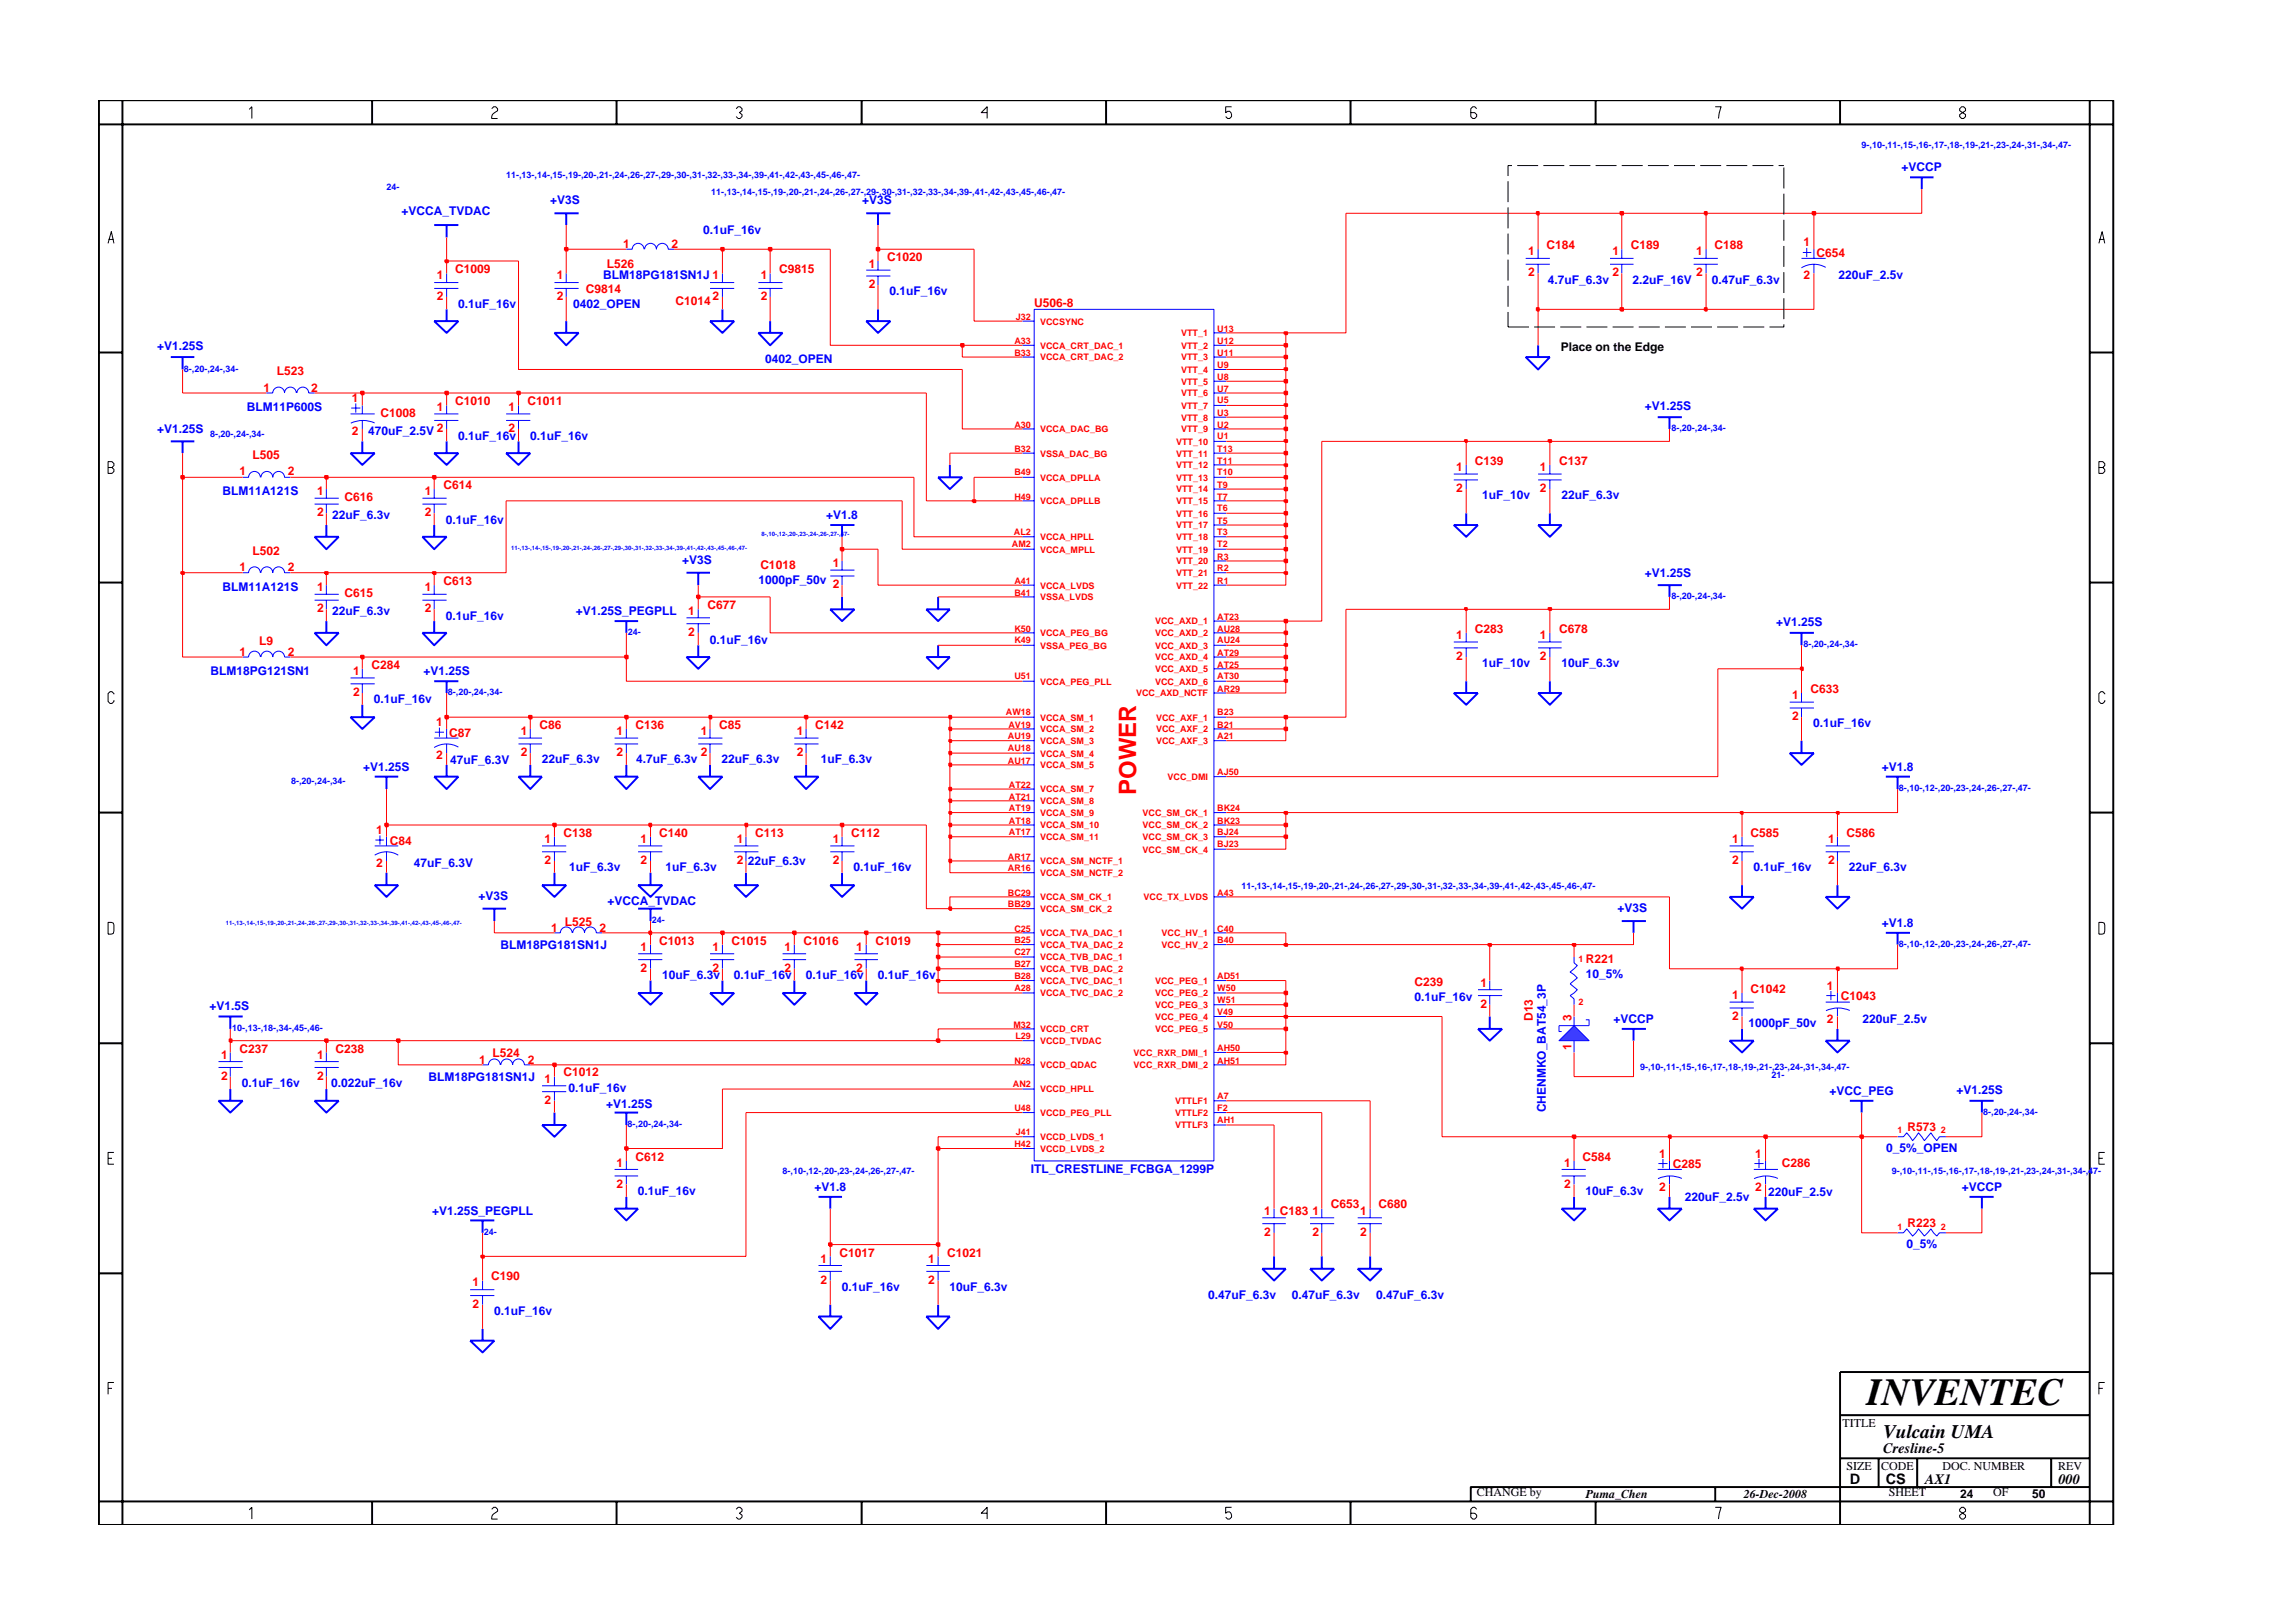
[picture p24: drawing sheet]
<svg xmlns="http://www.w3.org/2000/svg" width="297mm" height="210mm" viewBox="0 0 297 210" stroke-linecap="round" stroke-linejoin="round" font-family="sans-serif">
<defs><g id="words">
<text font-size="5" x="241.8" y="182">INVENTEC</text>
<text font-size="3.1" fill="#f00" x="147.2" y="103" transform="rotate(-90 147.2 103)">POWER</text>
<text font-size="2.5" x="244" y="186.3">Vulcain UMA</text>
<g font-size="1.9">
<text x="244" y="188.2">Cresline-5</text>
<text x="239.6" y="192.2">D</text>
<text x="244.3" y="192.3">CS</text>
<text x="249.4" y="192.3">AX1</text>
<text x="266.6" y="192.2">000</text>
</g>
<g font-size="1.6" fill="#00f">
<text x="246.3" y="22.2">+VCCP</text>
<text x="52" y="27.9">+VCCA_TVDAC</text>
<text x="71.3" y="26.4">+V3S</text>
<text x="111.7" y="26.4">+V3S</text>
<text x="91.1" y="30.3">0.1uF_16v</text>
<text x="59.3" y="39.9">0.1uF_16v</text>
<text x="74.2" y="39.9">0402_OPEN</text>
<text x="78.1" y="36.2">BLM18PG181SN1J 1</text>
<text x="115.2" y="38.3">0.1uF_16v</text>
<text x="200.5" y="36.7">4.7uF_6.3v</text>
<text x="211.5" y="36.7">2.2uF_16V</text>
<text x="221.8" y="36.8">0.47uF_6.3v</text>
<text x="238.2" y="36.2">220uF_2.5v</text>
<text x="20.4" y="45.3">+V1.25S</text>
<text x="99.1" y="47">0402_OPEN</text>
<text x="32" y="53.3">BLM11P600S</text>
<text x="213.1" y="53.1">+V1.25S</text>
<text x="20.4" y="56.1">+V1.25S</text>
<text x="47.7" y="56.3">470uF_2.5V 2</text>
<text x="59.3" y="57">0.1uF_16v</text>
<text x="68.7" y="57">0.1uF_16v</text>
<text x="28.8" y="64.1">BLM11A121S</text>
<text x="192" y="64.7">1uF_10v</text>
<text x="202.3" y="64.7">22uF_6.3v</text>
<text x="43" y="67.3">22uF_6.3v</text>
<text x="57.7" y="67.8">0.1uF_16v</text>
<text x="107" y="67.3">+V1.8</text>
<text x="28.8" y="76.6">BLM11A121S</text>
<text x="88.4" y="73.1">+V3S</text>
<text x="98.2" y="75.6">1000pF_50v</text>
<text x="213.1" y="74.8">+V1.25S</text>
<text x="43" y="79.7">22uF_6.3v</text>
<text x="57.7" y="80.3">0.1uF_16v</text>
<text x="74.6" y="79.7">+V1.25S_PEGPLL</text>
<text x="91.9" y="83.4">0.1uF_16v</text>
<text x="230.1" y="81">+V1.25S</text>
<text x="27.3" y="87.4">BLM18PG121SN1</text>
<text x="54.9" y="87.4">+V1.25S</text>
<text x="192" y="86.4">1uF_10v</text>
<text x="202.3" y="86.4">10uF_6.3v</text>
<text x="48.4" y="91.1">0.1uF_16v</text>
<text x="234.9" y="94.2">0.1uF_16v</text>
<text x="47.1" y="99.8">+V1.25S</text>
<text x="58.3" y="98.9">47uF_6.3V</text>
<text x="70.2" y="98.9">22uF_6.3v</text>
<text x="82.4" y="98.9">4.7uF_6.3v</text>
<text x="93.5" y="98.9">22uF_6.3v</text>
<text x="106.3" y="98.9">1uF_6.3v</text>
<text x="243.8" y="99.8">+V1.8</text>
<text x="53.6" y="112.3">47uF_6.3V</text>
<text x="73.8" y="112.9">1uF_6.3v</text>
<text x="86.2" y="112.9">1uF_6.3v</text>
<text x="96.9" y="112">22uF_6.3v</text>
<text x="110.6" y="112.9">0.1uF_16v</text>
<text x="227.2" y="112.9">0.1uF_16v</text>
<text x="239.5" y="112.9">22uF_6.3v</text>
<text x="62" y="116.6">+V3S</text>
<text x="78.7" y="117.2">+VCCA_TVDAC</text>
<text x="209.5" y="118.1">+V3S</text>
<text x="64.8" y="122.9">BLM18PG181SN1J</text>
<text x="243.8" y="120.1">+V1.8</text>
<text x="27.1" y="130.8">+V1.5S</text>
<text x="85.8" y="126.8">10uF_6.3v</text>
<text x="95.1" y="126.8">0.1uF_16v</text>
<text x="104.4" y="126.8">0.1uF_16v</text>
<text x="113.7" y="126.8">0.1uF_16v</text>
<text x="183.2" y="129.7">0.1uF_16v</text>
<text x="205.4" y="126.7">10_5%</text>
<text x="209" y="132.5">+VCCP</text>
<text x="226.5" y="133.1">1000pF_50v</text>
<text x="241.3" y="132.5">220uF_2.5v</text>
<text x="31.3" y="140.8">0.1uF_16v</text>
<text x="42.9" y="140.8">0.022uF_16v</text>
<text x="55.5" y="140">BLM18PG181SN1J</text>
<text x="73.7" y="141.5">0.1uF_16v</text>
<text x="78.5" y="143.5">+V1.25S</text>
<text x="237" y="141.8">+VCC_PEG</text>
<text x="253.4" y="141.7">+V1.25S</text>
<text x="200.3" y="144.1" transform="rotate(-90 200.3 144.1)">CHENMKO_BAT54_3P</text>
<text x="244.3" y="149.2">0_5%_OPEN</text>
<text x="82.6" y="154.9">0.1uF_16v</text>
<text x="105.5" y="154.3">+V1.8</text>
<text x="133.5" y="151.9">ITL_CRESTLINE_FCBGA_1299P</text>
<text x="205.4" y="154.9">10uF_6.3v</text>
<text x="218.3" y="155.6">220uF_2.5v</text>
<text x="229.1" y="154.9">220uF_2.5v</text>
<text x="254.1" y="154.3">+VCCP</text>
<text x="56" y="157.3">+V1.25S_PEGPLL</text>
<text x="247" y="161.7">0_5%</text>
<text x="109" y="167.2">0.1uF_16v</text>
<text x="123" y="167.2">10uF_6.3v</text>
<text x="64" y="170.4">0.1uF_16v</text>
<text x="156.5" y="168.3">0.47uF_6.3v</text>
<text x="167.3" y="168.3">0.47uF_6.3v</text>
<text x="178.3" y="168.3">0.47uF_6.3v</text>
</g>
<g font-size="1.6" fill="#f00">
<text x="59" y="35.4">C1009</text>
<text x="78.6" y="34.7">L526</text>
<text x="80.7" y="32.1">1</text>
<text x="87" y="32.1">2</text>
<text x="101" y="35.4">C9815</text>
<text x="112.5" y="34.7">1</text>
<text x="114.9" y="33.9">C1020</text>
<text x="198" y="33">1</text>
<text x="198" y="35.8">2</text>
<text x="200.3" y="32.3">C184</text>
<text x="208.9" y="33">1</text>
<text x="208.9" y="35.8">2</text>
<text x="211.3" y="32.3">C189</text>
<text x="219.7" y="33">1</text>
<text x="219.7" y="35.8">2</text>
<text x="222.1" y="32.3">C188</text>
<text x="233.6" y="31.9">1</text>
<text x="235.3" y="33.3">C654</text>
<text x="56.6" y="36.2">1</text>
<text x="56.6" y="38.9">2</text>
<text x="72.1" y="36.2">1</text>
<text x="72.1" y="38.9">2</text>
<text x="75.9" y="37.9">C9814</text>
<text x="87.5" y="39.5">C1014</text>
<text x="92.3" y="38.9">2</text>
<text x="98.6" y="36.2">1</text>
<text x="98.6" y="38.9">2</text>
<text x="112.5" y="37.3">2</text>
<text x="134" y="39.8">U506-8</text>
<text x="233.6" y="36.2">2</text>
<text x="34.1" y="50.7">1</text>
<text x="35.9" y="48.6">L523</text>
<text x="40.3" y="50.7">2</text>
<text x="45.6" y="52.1">1</text>
<text x="56.6" y="53.3">1</text>
<text x="59" y="52.5">C1010</text>
<text x="65.9" y="53.3">1</text>
<text x="68.4" y="52.5">C1011</text>
<text x="32.7" y="59.5">L505</text>
<text x="45.6" y="56.3">2</text>
<text x="49.3" y="54">C1008</text>
<text x="65.9" y="56">2</text>
<text x="31" y="61.6">1</text>
<text x="37.3" y="61.6">2</text>
<text x="41.1" y="64.1">1</text>
<text x="44.6" y="64.9">C616</text>
<text x="55" y="64.1">1</text>
<text x="57.4" y="63.3">C614</text>
<text x="188.6" y="61.1">1</text>
<text x="188.6" y="63.8">2</text>
<text x="191" y="60.3">C139</text>
<text x="199.5" y="61.1">1</text>
<text x="199.5" y="63.8">2</text>
<text x="202" y="60.3">C137</text>
<text x="32.7" y="71.9">L502</text>
<text x="41.1" y="66.9">2</text>
<text x="55" y="66.9">2</text>
<text x="31" y="74">1</text>
<text x="37.3" y="74">2</text>
<text x="41.1" y="76.6">1</text>
<text x="44.6" y="77.3">C615</text>
<text x="55" y="76.6">1</text>
<text x="57.4" y="75.8">C613</text>
<text x="98.5" y="73.8">C1018</text>
<text x="107.9" y="76.2">2</text>
<text x="107.9" y="73.4">1</text>
<text x="33.6" y="83.6">L9</text>
<text x="41.1" y="79.3">2</text>
<text x="55" y="79.3">2</text>
<text x="89.2" y="79.7">1</text>
<text x="89.2" y="82.4">2</text>
<text x="91.6" y="78.9">C677</text>
<text x="188.6" y="82.7">1</text>
<text x="191" y="82">C283</text>
<text x="199.5" y="82.7">1</text>
<text x="202" y="82">C678</text>
<text x="31" y="84.9">1</text>
<text x="37.3" y="84.9">2</text>
<text x="45.7" y="87.4">1</text>
<text x="48.1" y="86.7">C284</text>
<text x="188.6" y="85.5">2</text>
<text x="199.5" y="85.5">2</text>
<text x="234.6" y="89.8">C633</text>
<text x="45.7" y="90.2">2</text>
<text x="56.5" y="94">1</text>
<text x="58.2" y="95.4">C87</text>
<text x="67.5" y="95.2">1</text>
<text x="69.9" y="94.4">C86</text>
<text x="79.9" y="95.2">1</text>
<text x="82.3" y="94.4">C136</text>
<text x="90.8" y="95.2">1</text>
<text x="93.2" y="94.4">C85</text>
<text x="103.2" y="95.2">1</text>
<text x="105.6" y="94.4">C142</text>
<text x="232.2" y="93.3">2</text>
<text x="232.2" y="90.5">1</text>
<text x="56.5" y="98.3">2</text>
<text x="67.5" y="98">2</text>
<text x="79.9" y="98">2</text>
<text x="90.8" y="98">2</text>
<text x="103.2" y="98">2</text>
<text x="48.7" y="108.1">1</text>
<text x="48.7" y="112.3">2</text>
<text x="50.5" y="109.4">C84</text>
<text x="70.5" y="109.2">1</text>
<text x="70.5" y="111.9">2</text>
<text x="73" y="108.4">C138</text>
<text x="83" y="109.2">1</text>
<text x="83" y="111.9">2</text>
<text x="85.4" y="108.4">C140</text>
<text x="95.4" y="109.2">1</text>
<text x="95.4" y="111.9">2</text>
<text x="97.8" y="108.4">C113</text>
<text x="107.9" y="109.2">1</text>
<text x="107.9" y="111.9">2</text>
<text x="110.3" y="108.4">C112</text>
<text x="224.4" y="109.2">1</text>
<text x="224.4" y="111.9">2</text>
<text x="226.8" y="108.4">C585</text>
<text x="236.8" y="109.2">1</text>
<text x="236.8" y="111.9">2</text>
<text x="239.2" y="108.4">C586</text>
<text x="73.2" y="119.9">L525</text>
<text x="71.4" y="120.7">1</text>
<text x="77.7" y="120.7">2</text>
<text x="83" y="125.9">2</text>
<text x="83" y="123.2">1</text>
<text x="85.4" y="122.4">C1013</text>
<text x="92.3" y="123.2">1</text>
<text x="92.3" y="125.9">2</text>
<text x="94.8" y="122.4">C1015</text>
<text x="101.6" y="123.2">1</text>
<text x="101.6" y="125.9">2</text>
<text x="104.1" y="122.4">C1016</text>
<text x="110.9" y="123.2">1</text>
<text x="110.9" y="125.9">2</text>
<text x="113.4" y="122.4">C1019</text>
<text x="205.4" y="124.7">R221</text>
<text x="183.2" y="127.7">C239</text>
<text x="191.8" y="127.9">1</text>
<text x="191.8" y="130.6">2</text>
<text x="224.4" y="129.4">1</text>
<text x="226.8" y="128.6">C1042</text>
<text x="236.7" y="128.2">1</text>
<text x="238.4" y="129.6">C1043</text>
<text x="28.6" y="137.2">1</text>
<text x="31" y="136.4">C237</text>
<text x="41.1" y="137.2">1</text>
<text x="43.5" y="136.4">C238</text>
<text x="62.1" y="137.8">1</text>
<text x="63.8" y="136.9">L524</text>
<text x="68.4" y="137.8">2</text>
<text x="198.6" y="132.3" transform="rotate(-90 198.6 132.3)">D13</text>
<text x="203.6" y="136.1" transform="rotate(-90 203.6 136.1)">1</text>
<text x="203.6" y="132.3" transform="rotate(-90 203.6 132.3)">3</text>
<text x="224.4" y="132.1">2</text>
<text x="236.7" y="132.5">2</text>
<text x="28.6" y="139.9">2</text>
<text x="41.1" y="139.9">2</text>
<text x="70.5" y="143">2</text>
<text x="70.5" y="140.2">1</text>
<text x="73" y="139.5">C1012</text>
<text x="214.9" y="150">1</text>
<text x="227.4" y="150">1</text>
<text x="247.1" y="146.5">R573</text>
<text x="79.9" y="151.2">1</text>
<text x="79.9" y="153.8">2</text>
<text x="82.3" y="150.4">C612</text>
<text x="202.6" y="151.2">1</text>
<text x="202.6" y="153.8">2</text>
<text x="205" y="150.4">C584</text>
<text x="214.9" y="154.3">2</text>
<text x="216.7" y="151.3">C285</text>
<text x="227.4" y="154.3">2</text>
<text x="230.8" y="151.2">C286</text>
<text x="163.8" y="157.3">1</text>
<text x="163.8" y="160.1">2</text>
<text x="165.8" y="157.3">C183</text>
<text x="170" y="160.1">2</text>
<text x="170" y="157.3">1</text>
<text x="172.4" y="156.6">C653</text>
<text x="176.2" y="157.3">1</text>
<text x="176.2" y="160.1">2</text>
<text x="178.6" y="156.6">C680</text>
<text x="247.1" y="158.9">R223</text>
<text x="61.2" y="166.7">1</text>
<text x="63.6" y="165.9">C190</text>
<text x="106.3" y="163.6">1</text>
<text x="106.3" y="166.3">2</text>
<text x="108.7" y="162.8">C1017</text>
<text x="120.2" y="163.6">1</text>
<text x="120.2" y="166.3">2</text>
<text x="122.7" y="162.8">C1021</text>
<text x="61.2" y="169.4">2</text>
</g>
<g font-size="1.6">
<text x="202.2" y="45.5">Place on the Edge</text>
<text x="238.7" y="184.8">TITLE</text>
<text x="239.2" y="190.4">SIZE</text>
<text x="243.7" y="190.4">CODE</text>
<text x="251.6" y="190.4">DOC. NUMBER</text>
<text x="266.6" y="190.4">REV</text>
<text x="191.3" y="193.9">CHANGE by</text>
<text x="205.4" y="194.1">Puma_Chen</text>
<text x="225.9" y="194.1">26-Dec-2008</text>
<text x="244.7" y="193.9">SHEET</text>
<text x="253.9" y="194.1">24</text>
<text x="258.2" y="193.9">OF</text>
<text x="263.3" y="194.1">50</text>
</g>
<g font-size="1.2" fill="#00f">
<text x="65.6" y="23.1">11-,13-,14-,15-,19-,20-,21-,24-,26-,27-,29-,30-,31-,32-,33-,34-,39-,41-,42-,43-,45-,46-,47-</text>
<text x="241.2" y="19.2">9-,10-,11-,15-,16-,17-,18-,19-,21-,23-,24-,31-,34-,47-</text>
<text x="50.1" y="24.6">24-</text>
<text x="92.1" y="25.2">11-,13-,14-,15-,19-,20-,21-,24-,26-,27-,29-,30-,31-,32-,33-,34-,39-,41-,42-,43-,45-,46-,47-</text>
<text x="23.8" y="48.1">8-,20-,24-,34-</text>
<text x="27.2" y="56.6">8-,20-,24-,34-</text>
<text x="216.5" y="55.9">8-,20-,24-,34-</text>
<text x="216.5" y="77.6">8-,20-,24-,34-</text>
<text x="81.3" y="82.3">24-</text>
<text x="233.6" y="83.9">8-,20-,24-,34-</text>
<text x="58" y="90.1">8-,20-,24-,34-</text>
<text x="37.7" y="101.6">8-,20-,24-,34-</text>
<text x="246" y="102.5">8-,10-,12-,20-,23-,24-,26-,27-,47-</text>
<text x="84.4" y="119.6">24-</text>
<text x="160.8" y="115.1">11-,13-,14-,15-,19-,20-,21-,24-,26-,27-,29-,30-,31-,32-,33-,34-,39-,41-,42-,43-,45-,46-,47-</text>
<text x="246" y="122.7">8-,10-,12-,20-,23-,24-,26-,27-,47-</text>
<text x="30.1" y="133.6">10-,13-,18-,34-,45-,46-</text>
<text x="212.5" y="138.7">9-,10-,11-,15-,16-,17-,18-,19-,21-,23-,24-,31-,34-,47-</text>
<text x="229.5" y="139.6">21-</text>
<text x="81.3" y="146">8-,20-,24-,34-</text>
<text x="256.9" y="144.4">8-,20-,24-,34-</text>
<text x="101.4" y="152">8-,10-,12-,20-,23-,24-,26-,27-,47-</text>
<text x="245.1" y="152">9-,10-,11-,15-,16-,17-,18-,19-,21-,23-,24-,31-,34-,47-</text>
<text x="62.7" y="160">24-</text>
</g>
<g font-size="1.2" fill="#f00">
<text x="131.6" y="41.4">J32</text>
<text x="131.4" y="44.6">A33</text>
<text x="131.4" y="46.1">B33</text>
<text x="134.7" y="45.2">VCCA_CRT_DAC_1</text>
<text x="134.7" y="46.7">VCCA_CRT_DAC_2</text>
<text x="134.7" y="42">VCCSYNC</text>
<text x="153" y="43.6">VTT_1</text>
<text x="153" y="45.2">VTT_2</text>
<text x="153" y="46.7">VTT_3</text>
<text x="157.7" y="43">U13</text>
<text x="157.7" y="44.6">U12</text>
<text x="157.7" y="46.1">U11</text>
<text x="157.7" y="47.6">U9</text>
<text x="153" y="48.3">VTT_4</text>
<text x="153" y="49.8">VTT_5</text>
<text x="153" y="51.4">VTT_6</text>
<text x="153" y="53">VTT_7</text>
<text x="157.7" y="49.2">U8</text>
<text x="157.7" y="50.7">U7</text>
<text x="157.7" y="52.3">U5</text>
<text x="157.7" y="53.9">U3</text>
<text x="131.4" y="55.4">A30</text>
<text x="131.4" y="58.5">B32</text>
<text x="134.7" y="56">VCCA_DAC_BG</text>
<text x="134.7" y="59.1">VSSA_DAC_BG</text>
<text x="152.3" y="57.6">VTT_10</text>
<text x="152.3" y="59.1">VTT_11</text>
<text x="153" y="54.5">VTT_8</text>
<text x="153" y="56">VTT_9</text>
<text x="157.7" y="56.9">U1</text>
<text x="157.7" y="58.5">T13</text>
<text x="157.7" y="55.4">U2</text>
<text x="131.4" y="61.6">B49</text>
<text x="131.4" y="64.7">H49</text>
<text x="134.7" y="62.3">VCCA_DPLLA</text>
<text x="134.7" y="65.3">VCCA_DPLLB</text>
<text x="152.3" y="60.7">VTT_12</text>
<text x="152.3" y="62.3">VTT_13</text>
<text x="152.3" y="63.8">VTT_14</text>
<text x="152.3" y="65.3">VTT_15</text>
<text x="157.7" y="60.1">T11</text>
<text x="157.7" y="61.6">T10</text>
<text x="157.7" y="63.2">T9</text>
<text x="157.7" y="64.7">T7</text>
<text x="131.1" y="70.9">AM2</text>
<text x="131.3" y="69.4">AL2</text>
<text x="134.7" y="70">VCCA_HPLL</text>
<text x="134.7" y="71.6">VCCA_MPLL</text>
<text x="152.3" y="66.9">VTT_16</text>
<text x="152.3" y="68.5">VTT_17</text>
<text x="152.3" y="70">VTT_18</text>
<text x="152.3" y="71.6">VTT_19</text>
<text x="157.7" y="66.2">T6</text>
<text x="157.7" y="67.8">T5</text>
<text x="157.7" y="69.4">T3</text>
<text x="157.7" y="70.9">T2</text>
<text x="131.4" y="75.6">A41</text>
<text x="131.4" y="77.2">B41</text>
<text x="134.7" y="76.2">VCCA_LVDS</text>
<text x="134.7" y="77.8">VSSA_LVDS</text>
<text x="152.3" y="73.1">VTT_20</text>
<text x="152.3" y="74.6">VTT_21</text>
<text x="152.3" y="76.2">VTT_22</text>
<text x="157.7" y="72.5">R3</text>
<text x="157.7" y="74">R2</text>
<text x="157.7" y="75.6">R1</text>
<text x="131.4" y="81.8">K50</text>
<text x="131.4" y="83.3">K49</text>
<text x="134.7" y="82.4">VCCA_PEG_BG</text>
<text x="149.6" y="80.9">VCC_AXD_1</text>
<text x="149.6" y="82.4">VCC_AXD_2</text>
<text x="157.7" y="80.3">AT23</text>
<text x="157.7" y="81.8">AU28</text>
<text x="157.7" y="83.3">AU24</text>
<text x="131.4" y="88">U51</text>
<text x="134.7" y="88.7">VCCA_PEG_PLL</text>
<text x="134.7" y="84">VSSA_PEG_BG</text>
<text x="149.6" y="84">VCC_AXD_3</text>
<text x="149.6" y="85.6">VCC_AXD_4</text>
<text x="149.6" y="87.1">VCC_AXD_5</text>
<text x="149.6" y="88.7">VCC_AXD_6</text>
<text x="157.7" y="84.9">AT29</text>
<text x="157.7" y="86.5">AT25</text>
<text x="157.7" y="88">AT30</text>
<text x="157.7" y="89.6">AR29</text>
<text x="130.3" y="92.7">AW18</text>
<text x="130.6" y="95.8">AU19</text>
<text x="130.6" y="94.3">AV19</text>
<text x="134.7" y="93.3">VCCA_SM_1</text>
<text x="134.7" y="94.9">VCCA_SM_2</text>
<text x="147.2" y="90.2">VCC_AXD_NCTF</text>
<text x="149.8" y="93.3">VCC_AXF_1</text>
<text x="149.8" y="94.9">VCC_AXF_2</text>
<text x="157.7" y="92.7">B23</text>
<text x="157.7" y="94.3">B21</text>
<text x="157.7" y="95.8">A21</text>
<text x="130.6" y="97.3">AU18</text>
<text x="130.6" y="98.9">AU17</text>
<text x="134.7" y="96.4">VCCA_SM_3</text>
<text x="134.7" y="98">VCCA_SM_4</text>
<text x="134.7" y="99.5">VCCA_SM_5</text>
<text x="149.8" y="96.4">VCC_AXF_3</text>
<text x="151.2" y="101.1">VCC_DMI</text>
<text x="157.7" y="100.4">AJ50</text>
<text x="130.7" y="106.7">AT18</text>
<text x="130.7" y="102.1">AT22</text>
<text x="130.7" y="103.6">AT21</text>
<text x="130.7" y="105.1">AT19</text>
<text x="134.7" y="107.3">VCCA_SM_10</text>
<text x="134.7" y="102.7">VCCA_SM_7</text>
<text x="134.7" y="104.2">VCCA_SM_8</text>
<text x="134.7" y="105.7">VCCA_SM_9</text>
<text x="148" y="105.7">VCC_SM_CK_1</text>
<text x="148" y="107.3">VCC_SM_CK_2</text>
<text x="157.7" y="105.1">BK24</text>
<text x="157.7" y="106.7">BK23</text>
<text x="130.6" y="111.4">AR17</text>
<text x="130.6" y="112.9">AR16</text>
<text x="130.7" y="108.2">AT17</text>
<text x="134.7" y="112">VCCA_SM_NCTF_1</text>
<text x="134.7" y="113.5">VCCA_SM_NCTF_2</text>
<text x="134.7" y="108.8">VCCA_SM_11</text>
<text x="148" y="108.8">VCC_SM_CK_3</text>
<text x="148" y="110.4">VCC_SM_CK_4</text>
<text x="157.7" y="108.2">BJ24</text>
<text x="157.7" y="109.8">BJ23</text>
<text x="130.6" y="117.5">BB29</text>
<text x="130.6" y="116">BC29</text>
<text x="134.7" y="118.2">VCCA_SM_CK_2</text>
<text x="134.7" y="116.6">VCCA_SM_CK_1</text>
<text x="148.1" y="116.6">VCC_TX_LVDS</text>
<text x="157.7" y="116">A43</text>
<text x="131.4" y="120.7">C25</text>
<text x="131.4" y="122.2">B25</text>
<text x="131.4" y="123.7">C27</text>
<text x="131.4" y="125.3">B27</text>
<text x="134.7" y="121.3">VCCA_TVA_DAC_1</text>
<text x="134.7" y="122.8">VCCA_TVA_DAC_2</text>
<text x="134.7" y="124.4">VCCA_TVB_DAC_1</text>
<text x="134.7" y="125.9">VCCA_TVB_DAC_2</text>
<text x="150.5" y="121.3">VCC_HV_1</text>
<text x="150.5" y="122.8">VCC_HV_2</text>
<text x="157.7" y="120.7">C40</text>
<text x="157.7" y="122.2">B40</text>
<text x="204.5" y="124.6">1</text>
<text x="131.4" y="126.9">B28</text>
<text x="131.4" y="128.4">A28</text>
<text x="134.7" y="127.5">VCCA_TVC_DAC_1</text>
<text x="134.7" y="129.1">VCCA_TVC_DAC_2</text>
<text x="149.6" y="130.6">VCC_PEG_3</text>
<text x="149.6" y="127.5">VCC_PEG_1</text>
<text x="149.6" y="129.1">VCC_PEG_2</text>
<text x="157.7" y="130">W51</text>
<text x="157.7" y="131.5">V49</text>
<text x="157.7" y="126.9">AD51</text>
<text x="157.7" y="128.4">W50</text>
<text x="204.5" y="130.2">2</text>
<text x="131.3" y="133.1">M32</text>
<text x="131.4" y="137.8">N28</text>
<text x="131.5" y="134.6">L29</text>
<text x="134.7" y="133.7">VCCD_CRT</text>
<text x="134.7" y="135.3">VCCD_TVDAC</text>
<text x="146.8" y="136.8">VCC_RXR_DMI_1</text>
<text x="149.6" y="132.1">VCC_PEG_4</text>
<text x="149.6" y="133.7">VCC_PEG_5</text>
<text x="157.7" y="133.1">V50</text>
<text x="157.7" y="136.2">AH50</text>
<text x="157.7" y="137.8">AH51</text>
<text x="131.2" y="140.8">AN2</text>
<text x="131.4" y="144">U48</text>
<text x="134.7" y="141.5">VCCD_HPLL</text>
<text x="134.7" y="138.4">VCCD_QDAC</text>
<text x="146.8" y="138.4">VCC_RXR_DMI_2</text>
<text x="152.2" y="143">VTTLF1</text>
<text x="157.7" y="142.4">A7</text>
<text x="157.7" y="144">F2</text>
<text x="131.4" y="148.6">H42</text>
<text x="131.6" y="147.1">J41</text>
<text x="134.7" y="147.7">VCCD_LVDS_1</text>
<text x="134.7" y="149.2">VCCD_LVDS_2</text>
<text x="134.7" y="144.6">VCCD_PEG_PLL</text>
<text x="152.2" y="144.6">VTTLF2</text>
<text x="152.2" y="146.2">VTTLF3</text>
<text x="157.7" y="145.5">AH1</text>
<text x="245.8" y="146.8">1</text>
<text x="251.4" y="146.8">2</text>
<text x="245.8" y="159.3">1</text>
<text x="251.4" y="159.3">2</text>
</g>
<g font-size=".8" fill="#00f">
<text x="66.2" y="71.2">11-,13-,14-,15-,19-,20-,21-,24-,26-,27-,29-,30-,31-,32-,33-,34-,39-,41-,42-,43-,45-,46-,47-</text>
<text x="98.7" y="69.5">8-,10-,12-,20-,23-,24-,26-,27-,47-</text>
<text x="29.2" y="119.8">11-,13-,14-,15-,19-,20-,21-,24-,26-,27-,29-,30-,31-,32-,33-,34-,39-,41-,42-,43-,45-,46-,47-</text>
</g>
</g></defs>
<g fill="none" stroke="#00f" stroke-width=".25">
<path d="M247.4 23h3.1M248.9 23v1.5M56.2 58.7h3.2l-1.5 1.5zM56.2 41.6h3.2l-1.5 1.5zM57.9 40.1v1.5M57.9 57.2v1.5M65.6 58.7h3.1l-1.5 1.5zM67.2 57.2v1.5M107.6 78.9h3.1l-1.6 1.6zM109.1 77.3v1.6M199.2 68h3.1l-1.5 1.5zM200.8 66.5v1.5"/>
<path d="M214.7 75.8h3.2M216.3 75.8v1.5M40.8 82h3.1l-1.6 1.6zM42.3 80.5v1.5M45.4 92.9h3.1l-1.6 1.5zM46.9 91.3v1.6M57.9 99.1v1.5M199.2 89.8h3.1l-1.5 1.5zM200.8 88.3v1.5M231.8 97.6h3.2l-1.6 1.5zM233.4 96v1.6M56.2 100.6h3.2l-1.5 1.6z"/>
<path d="M62.5 117.7h3.1M64 117.7v1.6M70.2 114.7h3.1l-1.5 1.5zM71.8 113.1v1.6M82.7 117.7h3.1M84.3 117.7v1.6M95.1 114.7h3.1l-1.6 1.5zM96.6 113.1v1.6M92 128.6h3.1l-1.5 1.6zM93.6 127v1.6M60.9 158.1h3.1M62.5 158.1v1.6"/>
<path d="M70.2 145.7h3.1l-1.5 1.6zM71.8 144.1v1.6M106 155.1h3.1M107.6 155.1v1.5M214.7 156.6h3.2l-1.6 1.5zM216.3 155.1v1.5M120 170.5h3l-1.5 1.7zM121.5 169v1.5M169.7 164.4h3.1l-1.6 1.5zM171.2 162.8v1.6"/>
</g>
<g fill="none" stroke="#00f" stroke-width=".13">
<path d="M112.2 35h3.1M112.2 35.8h3.1M113.7 33.8v1.2M113.7 35.8v1.1M197.6 33.5h3.2M197.6 34.2h3.2M199.2 32.3v1.2M199.2 34.2v1.2M208.6 33.5h3M208.6 34.2h3M210.1 32.3v1.2M210.1 34.2v1.2"/>
<path d="M34.5 50.9h.8a.76 .76 0 0 1 .8-.7 .76 .76 0 0 1 .8 .7 .76 .76 0 0 1 .7-.7 .76 .76 0 0 1 .8 .7M38.5 50.9a.76 .76 0 0 1 .7-.7 .76 .76 0 0 1 .8 .7h.8M56.2 53.6h3.2M56.2 54.5h3.2M57.9 52.5v1.1M57.9 54.5v1.1M65.6 53.6h3.1M65.6 54.5h3.1M67.2 52.5v1.1M67.2 54.5v1.1M132.4 44.7h1.6M132.4 46.3h1.6"/>
<path d="M132.4 55.6h1.6M132.4 58.7h1.6M132.4 41.6h1.6M134 40.1h23.3v110.3h-23.3zM157.3 50.9h1.6M157.3 44.7h1.6M157.3 46.3h1.6M157.3 43.1h1.6M157.3 47.9h1.6M157.3 49.4h1.6M157.3 52.5h1.6M157.3 54h1.6"/>
<path d="M157.3 55.6h1.6M157.3 57.2h1.6M157.3 58.7h1.6M40.8 77h3.1M40.8 77.8h3.1M42.3 75.8v1.2M42.3 77.8v1.1M132.4 61.8h1.6M132.4 64.9h1.6M132.4 69.5h1.6M132.4 71.1h1.6M132.4 75.8h1.6"/>
<path d="M132.4 77.3h1.6M157.3 60.2h1.6M157.3 61.8h1.6M157.3 63.4h1.6M157.3 64.9h1.6M157.3 66.5h1.6M157.3 68h1.6M157.3 69.5h1.6M157.3 71.1h1.6M157.3 72.7h1.6M157.3 74.2h1.6M157.3 75.8h1.6"/>
<path d="M199.2 61.4h3.1M199.2 62.2h3.1M200.8 60.2v1.2M200.8 62.2v1.2M45.4 87.8h3.1M45.4 88.6h3.1M46.9 86.6v1.2M46.9 88.6v1.2M79.6 95.6h3.1M79.6 96.4h3.1M81.1 94.4v1.2M81.1 96.4v1.2"/>
<path d="M132.4 82h1.6M132.4 83.6h1.6M132.4 92.9h1.6M132.4 94.4h1.6M132.4 96h1.6M132.4 88.3h1.6M132.4 97.6h1.6M132.4 99.1h1.6M157.3 80.5h1.6M157.3 82h1.6M157.3 83.6h1.6M157.3 85.1h1.6"/>
<path d="M157.3 86.6h1.6M157.3 92.9h1.6M157.3 94.4h1.6M157.3 96h1.6M157.3 88.3h1.6M157.3 89.8h1.6M82.7 109.6h3.1M82.7 110.3h3.1M84.3 108.4v1.2M84.3 110.3v1.2M107.6 109.6h3.1M107.6 110.3h3.1"/>
<path d="M109.1 108.4v1.2M109.1 110.3v1.2M132.4 105.3h1.6M132.4 106.9h1.6M132.4 108.4h1.6M132.4 116.2h1.6M132.4 102.2h1.6M132.4 103.7h1.6M132.4 111.5h1.6M132.4 113.1h1.6M132.4 117.7h1.6M157.3 100.6h1.6"/>
<path d="M157.3 105.3h1.6M157.3 106.9h1.6M157.3 108.4h1.6M157.3 110h1.6M157.3 116.2h1.6M224.1 109.6h3.1M224.1 110.3h3.1M225.7 108.4v1.2M225.7 110.3v1.2M28.3 137.5h3.1M28.3 138.3h3.1M29.8 136.3v1.2"/>
<path d="M29.8 138.3v1.2M71.8 120.8h.8a.76 .76 0 0 1 .7-.7 .76 .76 0 0 1 .8 .7M71.8 139.5v1.2M74.2 120.8a.76 .76 0 0 1 .8-.7 .76 .76 0 0 1 .7 .7 .76 .76 0 0 1 .8-.7 .76 .76 0 0 1 .7 .7h.8M110.7 123.6h3M110.7 124.3h3M112.2 122.4v1.2M112.2 124.3v1.2M132.4 120.8h1.6M132.4 122.4h1.6M132.4 127h1.6M132.4 128.6h1.6"/>
<path d="M132.4 133.3h1.6M132.4 138h1.6M132.4 124h1.6M132.4 125.5h1.6M132.4 134.8h1.6M157.3 120.8h1.6M157.3 122.4h1.6M157.3 127h1.6M157.3 128.6h1.6M157.3 130.2h1.6M157.3 131.7h1.6M157.3 133.3h1.6"/>
<path d="M157.3 136.3h1.6M157.3 138h1.6M191.5 128.2h3.1M191.5 129h3.1M193 127v1.2M193 129v1.2M202 132.9h3.9M203.9 131.7v1.2M203.9 134.8v1.5M70.2 140.7h3.1M70.2 141.4h3.1M71.8 141.4v1.2"/>
<path d="M132.4 144.1h1.6M132.4 141.1h1.6M132.4 147.3h1.6M132.4 148.8h1.6M157.3 142.6h1.6M157.3 144.1h1.6M157.3 145.7h1.6M202.3 151.5h3.1M202.3 152.3h3.1M203.9 150.4v1.1M203.9 152.3v1.1M214.7 151.5h3.2"/>
<path d="M214.8 150.7h1.2M215.4 150.1v1.2M216.3 150.4v1.1M216.3 152.3v1.1M217.9 152.7a3.7 3.7 0 0 0-3.1 0M245.8 159.7h.8l.4-.5 .8 .9 .7-.9 .8 .9 .8-.9 .8 .9 .3-.4h.9"/>
</g>
<path d="M203.9 132.9l2 1.9h-3.9z" fill="#3c3cc8"/>
<g fill="none" stroke="#00f" stroke-width=".13">
<path d="M56.2 36.6h3.2M56.2 37.4h3.2M57.9 35.4v1.2M57.9 37.4v1.1M71.8 36.6h3.2M71.8 37.4h3.2M73.3 35.4v1.2M73.3 37.4v1.1M81.1 32.3h.8a.76 .76 0 0 1 .8-.8 .76 .76 0 0 1 .7 .8M83.5 32.3a.76 .76 0 0 1 .8-.8 .76 .76 0 0 1 .7 .8 .76 .76 0 0 1 .8-.8 .76 .76 0 0 1 .8 .8h.7M92 36.6h3.1M92 37.4h3.1"/>
<path d="M93.6 35.4v1.2M93.6 37.4v1.1M98.2 36.6h3.2M98.2 37.4h3.2M99.8 35.4v1.2M99.8 37.4v1.1M219.4 33.5h3.1M219.4 34.2h3.1M221 32.3v1.2M221 34.2v1.2M233.4 33.5h3.1M233.5 32.7h1.1"/>
<path d="M234 32.1v1.2M235 32.3v1.2M235 34.2v1.2M236.5 34.6a3 3 0 0 0-3.1 .1M45.4 53.6h3.1M45.5 52.9h1.2M46.1 52.3v1.2M46.9 52.5v1.1M46.9 54.5v1.1M48.5 54.8a3.7 3.7 0 0 0-3.1 0M31.4 74.2h.8a.76 .76 0 0 1 .8-.8 .76 .76 0 0 1 .7 .8M31.4 61.8h.8a.76 .76 0 0 1 .8-.7 .76 .76 0 0 1 .7 .7"/>
<path d="M33.8 74.2a.76 .76 0 0 1 .8-.8 .76 .76 0 0 1 .7 .8 .76 .76 0 0 1 .8-.8 .76 .76 0 0 1 .8 .8h.7M33.8 61.8a.76 .76 0 0 1 .8-.7 .76 .76 0 0 1 .7 .7 .76 .76 0 0 1 .8-.7 .76 .76 0 0 1 .8 .7h.7M40.8 64.5h3.1M40.8 65.3h3.1M42.3 63.4v1.1M42.3 65.3v1.2M54.7 64.5h3.2M54.7 65.3h3.2M54.7 77h3.2M54.7 77.8h3.2M56.2 63.4v1.1M56.2 65.3v1.2"/>
<path d="M56.2 75.8v1.2M56.2 77.8v1.1M90.5 78.9v1.1M107.6 73.9h3.1M107.6 74.6h3.1M109.1 72.7v1.2M109.1 74.6v1.2M188.3 61.4h3.2M188.3 62.2h3.2M189.9 60.2v1.2M189.9 62.2v1.2M31.4 85.1h.8a.76 .76 0 0 1 .8-.7 .76 .76 0 0 1 .7 .7"/>
<path d="M33.8 85.1a.76 .76 0 0 1 .8-.7 .76 .76 0 0 1 .7 .7 .76 .76 0 0 1 .8-.7 .76 .76 0 0 1 .8 .7h.7M56.2 95.6h3.2M56.3 94.9h1.2M56.9 94.3v1.1M57.9 94.4v1.2M57.9 96.4v1.2M59.4 96.8a3 3 0 0 0-3.2 0M67.2 95.6h3M67.2 96.4h3M68.7 94.4v1.2M68.7 96.4v1.2M88.9 80h3.1"/>
<path d="M88.9 80.8h3.1M90.5 95.6h3.1M90.5 96.4h3.1M90.5 80.8v1.2M92 94.4v1.2M92 96.4v1.2M102.9 95.6h3.1M102.9 96.4h3.1M104.4 94.4v1.2M104.4 96.4v1.2M188.3 83.2h3.2M188.3 83.9h3.2"/>
<path d="M189.9 82v1.2M189.9 83.9v1.2M199.2 83.2h3.1M199.2 83.9h3.1M200.8 82v1.2M200.8 83.9v1.2M231.8 91h3.2M231.8 91.7h3.2M233.4 89.8v1.2M233.4 91.7v1.2M48.5 110.8a2.88 2.88 0 0 1 3.1 0M48.5 109.6h3.1"/>
<path d="M48.6 108.8h1.1M49.2 108.2v1.2M50.1 108.4v1.2M50.1 110.3v1.2M70.2 109.6h3.1M70.2 110.3h3.1M71.8 108.4v1.2M71.8 110.3v1.2M95.1 109.6h3.1M95.1 110.3h3.1M96.6 108.4v1.2M96.6 110.3v1.2"/>
<path d="M236.5 109.6h3.1M236.5 110.3h3.1M238 108.4v1.2M238 110.3v1.2M40.8 137.5h3.1M40.8 138.3h3.1M42.3 136.3v1.2M42.3 138.3v1.2M62.5 138h.8a.76 .76 0 0 1 .7-.8 .76 .76 0 0 1 .8 .8M64.9 138a.76 .76 0 0 1 .7-.8 .76 .76 0 0 1 .8 .8 .76 .76 0 0 1 .8-.8 .76 .76 0 0 1 .7 .8h.8M82.7 123.6h3.1M82.7 124.3h3.1"/>
<path d="M84.3 122.4v1.2M84.3 124.3v1.2M92 123.6h3.1M92 124.3h3.1M93.6 122.4v1.2M93.6 124.3v1.2M101.4 123.6h3M101.4 124.3h3M102.9 122.4v1.2M102.9 124.3v1.2M202 132.9v.7h.3M203.9 132.9l2 1.9h-3.9z"/>
<path d="M203.9 124v.7l.4 .4-.9 .8 .9 .8-.9 .8 .9 .7-.9 .8 .5 .4v.8M205.4 132.1h.5v.8M224.1 129.8h3.1M224.1 130.6h3.1M225.7 128.6v1.2M225.7 130.6v1.1M236.5 129.8h3.1M236.6 129h1.2M237.2 128.4v1.2M238 128.6v1.2M238 130.6v1.1M239.6 130.9a3.7 3.7 0 0 0-3.1 0"/>
<path d="M79.6 151.5h3.1M79.6 152.3h3.1M81.1 150.4v1.1M81.1 152.3v1.1M163.5 157.8h3.1M163.5 158.5h3.1M165 156.6v1.2M165 158.5v1.2M169.7 157.8h3.1M169.7 158.5h3.1M171.2 156.6v1.2M171.2 158.5v1.2"/>
<path d="M175.9 157.8h3.1M175.9 158.5h3.1M177.5 156.6v1.2M177.5 158.5v1.2M227.2 151.5h3.1M227.3 150.7h1.2M227.9 150.1v1.2M228.7 150.4v1.1M228.7 152.3v1.1M230.3 152.7a3.7 3.7 0 0 0-3.1 0M245.8 147.3h.8l.4-.5 .8 1 .7-1 .8 1 .8-1 .8 1 .3-.5h.9M60.9 167.1h3.1"/>
<path d="M60.9 167.8h3.1M62.5 165.9v1.2M62.5 167.8v1.2M106 163.9h3.1M106 164.7h3.1M107.6 162.8v1.1M107.6 164.7v1.2M120 163.9h3M120 164.7h3M121.5 162.8v1.1M121.5 164.7v1.2"/>
</g>
<g fill="none" stroke="#00f" stroke-width=".25">
<path d="M56.2 29.2h3.2M57.9 29.2v1.6M71.8 27.6h3.2M73.3 27.6v1.6M112.2 27.6h3.1M113.7 27.6v1.6M22.1 57.2h3.1M22.1 46.3h3.1M23.7 46.3v1.6M23.7 57.2v1.5M45.4 58.7h3.1l-1.6 1.5zM46.9 57.2v1.5"/>
<path d="M71.8 43.1h3.2l-1.7 1.6zM73.3 41.6v1.5M92 41.6h3.1l-1.5 1.5zM93.6 40.1v1.5M98.2 43.1h3.2l-1.6 1.6zM99.8 41.6v1.5M112.2 41.6h3.1l-1.6 1.5zM113.7 40.1v1.5M197.6 46.3h3.2l-1.6 1.6zM199.2 44.7v1.6M214.7 54h3.2M216.3 54v1.6"/>
<path d="M40.8 69.5h3.1l-1.6 1.6zM42.3 68v1.5M54.7 69.5h3.2l-1.7 1.6zM56.2 68v1.5M88.9 74.2h3.1M90.5 74.2v1.6M107.6 68h3.1M109.1 68v1.5M120 78.9h3l-1.5 1.6zM121.5 61.8h3.2l-1.7 1.6zM121.5 77.3v1.6M123 60.2v1.6"/>
<path d="M188.3 68h3.2l-1.6 1.5zM189.9 66.5v1.5M54.7 82h3.2l-1.7 1.6zM56.2 88.3h3.2M56.2 80.5v1.5M57.9 88.3v1.5M68.7 99.1v1.5M79.6 80.5h3.1M81.1 80.5v1.5M81.1 99.1v1.5M88.9 85.1h3.1l-1.5 1.5zM90.5 83.6v1.5"/>
<path d="M92 99.1v1.5M104.4 99.1v1.5M120 85.1h3l-1.5 1.5zM121.5 83.6v1.5M188.3 89.8h3.2l-1.6 1.5zM189.9 88.3v1.5M231.8 82h3.2M233.4 82v1.6M48.5 114.7h3.1l-1.5 1.5zM48.5 100.6h3.1M50.1 100.6v1.6M50.1 113.1v1.6"/>
<path d="M67.2 100.6h3l-1.5 1.6zM79.6 100.6h3.1l-1.6 1.6zM82.7 114.7h3.1l-1.5 1.5zM84.3 113.1v1.6M90.5 100.6h3.1l-1.6 1.6zM102.9 100.6h3.1l-1.6 1.6zM107.6 114.7h3.1l-1.6 1.5zM109.1 113.1v1.6M210.1 119.3h3.1M211.6 119.3v1.5M224.1 116.2h3.1l-1.5 1.5zM225.7 114.7v1.5"/>
<path d="M236.5 116.2h3.1l-1.6 1.5zM238 114.7v1.5M244.3 100.6h3.1M245.8 100.6v1.6M28.3 131.7h3.1M29.8 131.7v1.6M82.7 128.6h3.1l-1.5 1.6zM84.3 127v1.6M101.4 128.6h3l-1.5 1.6zM102.9 127v1.6M110.7 128.6h3l-1.5 1.6zM112.2 127v1.6"/>
<path d="M191.5 133.3h3.1l-1.6 1.5zM193 131.7v1.6M210.1 133.3h3.1M211.6 133.3v1.5M224.1 134.8h3.1l-1.5 1.5zM225.7 133.3v1.5M236.5 134.8h3.1l-1.6 1.5zM238 133.3v1.5M244.3 120.8h3.1M245.8 120.8v1.6M28.3 142.6h3.1l-1.6 1.5zM29.8 141.1v1.5"/>
<path d="M40.8 142.6h3.1l-1.6 1.5zM42.3 141.1v1.5M79.6 156.6h3.1l-1.6 1.5zM79.6 144.1h3.1M81.1 144.1v1.6M81.1 155.1v1.5M202.3 156.6h3.1l-1.5 1.5zM203.9 155.1v1.5M227.2 156.6h3.1l-1.6 1.5zM228.7 155.1v1.5M239.6 142.6h3.1M241.2 142.6v1.5"/>
<path d="M255.1 155.1h3.2M255.1 142.6h3.2M256.7 142.6v1.5M256.7 155.1v1.5M60.9 173.7h3.1l-1.5 1.5zM62.5 172.2v1.5M106 170.5h3.1l-1.5 1.7zM107.6 169v1.5M163.5 164.4h3.1l-1.6 1.5zM165 162.8v1.6M175.9 164.4h3.1l-1.5 1.5zM177.5 162.8v1.6"/>
</g>
<path d="M62.5 162.8v3.1M62.5 169v3.2M107.6 165.9v3.1M121.5 165.9v3.1" fill="none" stroke="#f00" stroke-width=".13"/>
<path d="M62.3 162.7h.4v.2h-.4z" fill="#8e2323"/>
<path d="M62.3 162.7h.4v.2h-.4z" fill="none" stroke="#f00" stroke-width=".25"/>
<path d="M96.6 144.1v18.7h-34.1v-3.1M165 159.7v3.1M171.2 159.7v3.1M177.5 159.7v3.1M107.6 161.2v1.6M121.5 161.2v1.6" fill="none" stroke="#f00" stroke-width=".13"/>
<path d="M107.4 161.1h.3v.3h-.3z" fill="#8e2323"/>
<path d="M107.4 161.1h.3v.3h-.3z" fill="none" stroke="#f00" stroke-width=".25"/>
<path d="M107.6 156.6v4.6h13.9" fill="none" stroke="#f00" stroke-width=".13"/>
<path d="M121.4 161.1h.3v.3h-.3z" fill="#8e2323"/>
<path d="M121.4 161.1h.3v.3h-.3z" fill="none" stroke="#f00" stroke-width=".25"/>
<g fill="none" stroke="#f00" stroke-width=".13">
<path d="M81.1 148.8v1.6M81.1 153.4v1.7M121.5 148.8v12.4M165 145.7v10.9M171.2 144.1v12.5M177.5 142.6v14M203.9 147.3v3.1M203.9 153.4v1.7M216.3 147.3v3.1M216.3 153.4v1.7M228.7 147.3v3.1M228.7 153.4v1.7"/>
<path d="M241.2 147.3v12.4h4.6M256.7 156.6v3.1h-4.6"/>
</g>
<path d="M81 148.6h.3v.4h-.3z" fill="#8e2323"/>
<path d="M81 148.6h.3v.4h-.3z" fill="none" stroke="#f00" stroke-width=".25"/>
<path d="M93.6 141.1v7.7h-12.5v-3.1" fill="none" stroke="#f00" stroke-width=".13"/>
<path d="M121.4 148.6h.3v.4h-.3z" fill="#8e2323"/>
<path d="M121.4 148.6h.3v.4h-.3z" fill="none" stroke="#f00" stroke-width=".25"/>
<path d="M186.8 131.7v15.6h17.1M132.4 147.3h-10.9v1.5h10.9" fill="none" stroke="#f00" stroke-width=".13"/>
<path d="M203.7 147.1h.4v.3h-.4z" fill="#8e2323"/>
<path d="M203.7 147.1h.4v.3h-.4z" fill="none" stroke="#f00" stroke-width=".25"/>
<path d="M203.9 147.3h12.4" fill="none" stroke="#f00" stroke-width=".13"/>
<path d="M216.2 147.1h.2v.3h-.2z" fill="#8e2323"/>
<path d="M216.2 147.1h.2v.3h-.2z" fill="none" stroke="#f00" stroke-width=".25"/>
<path d="M216.3 147.3h12.4" fill="none" stroke="#f00" stroke-width=".13"/>
<path d="M228.5 147.1h.4v.3h-.4z" fill="#8e2323"/>
<path d="M228.5 147.1h.4v.3h-.4z" fill="none" stroke="#f00" stroke-width=".25"/>
<path d="M228.7 147.3h12.5" fill="none" stroke="#f00" stroke-width=".13"/>
<path d="M241 147.1h.3v.3h-.3z" fill="#8e2323"/>
<path d="M241 147.1h.3v.3h-.3z" fill="none" stroke="#f00" stroke-width=".25"/>
<g fill="none" stroke="#f00" stroke-width=".13">
<path d="M29.8 139.5v1.6M42.3 139.5v1.6M51.6 134.8v3.2h10.9M68.7 138h3.1v1.5M211.6 134.8v4.7h-7.7v-3.2M71.8 142.6v1.5M93.6 141.1h38.8M96.6 144.1h35.8M158.9 145.7h6.1M158.9 144.1h12.3M158.9 142.6h18.6M241.2 144.1v3.2h4.6"/>
<path d="M256.7 144.1v3.2h-4.6"/>
</g>
<path d="M71.7 137.8h.3v.3h-.3z" fill="#8e2323"/>
<path d="M71.7 137.8h.3v.3h-.3z" fill="none" stroke="#f00" stroke-width=".25"/>
<path d="M29.8 134.8v1.5M42.3 134.8v1.5M71.8 138h60.6M158.9 136.3h7.7v1.7h-7.7" fill="none" stroke="#f00" stroke-width=".13"/>
<path d="M166.4 136.3h.3v.2h-.3z" fill="#8e2323"/>
<path d="M166.4 136.3h.3v.2h-.3z" fill="none" stroke="#f00" stroke-width=".25"/>
<path d="M166.6 133.3v3" fill="none" stroke="#f00" stroke-width=".13"/>
<path d="M29.7 134.6h.3v.4h-.3z" fill="#8e2323"/>
<path d="M29.7 134.6h.3v.4h-.3z" fill="none" stroke="#f00" stroke-width=".25"/>
<path d="M29.8 133.3v1.5h12.5" fill="none" stroke="#f00" stroke-width=".13"/>
<path d="M42.1 134.6h.3v.4h-.3z" fill="#8e2323"/>
<path d="M42.1 134.6h.3v.4h-.3z" fill="none" stroke="#f00" stroke-width=".25"/>
<path d="M42.3 134.8h9.3" fill="none" stroke="#f00" stroke-width=".13"/>
<path d="M51.4 134.6h.4v.4h-.4z" fill="#8e2323"/>
<path d="M51.4 134.6h.4v.4h-.4z" fill="none" stroke="#f00" stroke-width=".25"/>
<path d="M51.6 134.8h69.9" fill="none" stroke="#f00" stroke-width=".13"/>
<path d="M121.4 134.6h.3v.4h-.3z" fill="#8e2323"/>
<path d="M121.4 134.6h.3v.4h-.3z" fill="none" stroke="#f00" stroke-width=".25"/>
<path d="M132.4 133.3h-10.9v1.5h10.9M158.9 133.3h7.7" fill="none" stroke="#f00" stroke-width=".13"/>
<path d="M166.4 133.1h.3v.4h-.3z" fill="#8e2323"/>
<path d="M166.4 133.1h.3v.4h-.3z" fill="none" stroke="#f00" stroke-width=".25"/>
<path d="M158.9 131.7h7.7v1.6M225.7 131.7v1.6M238 131.7v1.6" fill="none" stroke="#f00" stroke-width=".13"/>
<path d="M166.4 131.6h.3v.3h-.3z" fill="#8e2323"/>
<path d="M166.4 131.6h.3v.3h-.3z" fill="none" stroke="#f00" stroke-width=".25"/>
<path d="M158.9 130.2h7.7v1.5h20.2M193 130.2v1.5M203.9 130.2v1.5" fill="none" stroke="#f00" stroke-width=".13"/>
<path d="M166.4 130h.3v.3h-.3z" fill="#8e2323"/>
<path d="M166.4 130h.3v.3h-.3z" fill="none" stroke="#f00" stroke-width=".25"/>
<path d="M121.5 127v1.6h10.9M158.9 128.6h7.7v1.6" fill="none" stroke="#f00" stroke-width=".13"/>
<path d="M166.4 128.5h.3v.3h-.3z" fill="#8e2323"/>
<path d="M166.4 128.5h.3v.3h-.3z" fill="none" stroke="#f00" stroke-width=".25"/>
<path d="M84.3 125.5v1.5M93.6 125.5v1.5M102.9 125.5v1.5M112.2 125.5v1.5M166.6 127v1.6M225.7 125.5v3.1M238 125.5v3.1" fill="none" stroke="#f00" stroke-width=".13"/>
<path d="M121.4 126.9h.3v.3h-.3z" fill="#8e2323"/>
<path d="M121.4 126.9h.3v.3h-.3z" fill="none" stroke="#f00" stroke-width=".25"/>
<path d="M121.5 125.5v1.5h10.9M158.9 127h7.7M193 122.4v4.6" fill="none" stroke="#f00" stroke-width=".13"/>
<path d="M121.4 125.3h.3v.4h-.3z" fill="#8e2323"/>
<path d="M121.4 125.3h.3v.4h-.3z" fill="none" stroke="#f00" stroke-width=".25"/>
<path d="M216.3 116.2v9.3h9.4M121.5 124v1.5h10.9" fill="none" stroke="#f00" stroke-width=".13"/>
<path d="M225.5 125.3h.2v.4h-.2z" fill="#8e2323"/>
<path d="M225.5 125.3h.2v.4h-.2z" fill="none" stroke="#f00" stroke-width=".25"/>
<path d="M225.7 125.5h12.3" fill="none" stroke="#f00" stroke-width=".13"/>
<path d="M237.9 125.3h.3v.4h-.3z" fill="#8e2323"/>
<path d="M237.9 125.3h.3v.4h-.3z" fill="none" stroke="#f00" stroke-width=".25"/>
<path d="M245.8 122.4v3.1h-7.8" fill="none" stroke="#f00" stroke-width=".13"/>
<path d="M121.4 123.8h.3v.3h-.3z" fill="#8e2323"/>
<path d="M121.4 123.8h.3v.3h-.3z" fill="none" stroke="#f00" stroke-width=".25"/>
<path d="M84.3 120.8v1.6M93.6 120.8v1.6M102.9 120.8v1.6M112.2 120.8v1.6M121.5 122.4v1.6h10.9M203.9 122.4v1.6" fill="none" stroke="#f00" stroke-width=".13"/>
<path d="M121.4 122.3h.3v.2h-.3z" fill="#8e2323"/>
<path d="M121.4 122.3h.3v.2h-.3z" fill="none" stroke="#f00" stroke-width=".25"/>
<path d="M121.5 120.8v1.6h10.9M158.9 122.4h7.7" fill="none" stroke="#f00" stroke-width=".13"/>
<path d="M166.4 122.3h.3v.2h-.3z" fill="#8e2323"/>
<path d="M166.4 122.3h.3v.2h-.3z" fill="none" stroke="#f00" stroke-width=".25"/>
<path d="M166.6 120.8v1.6h26.4" fill="none" stroke="#f00" stroke-width=".13"/>
<path d="M192.8 122.3h.4v.2h-.4z" fill="#8e2323"/>
<path d="M192.8 122.3h.4v.2h-.4z" fill="none" stroke="#f00" stroke-width=".25"/>
<path d="M193 122.4h10.9" fill="none" stroke="#f00" stroke-width=".13"/>
<path d="M203.7 122.3h.4v.2h-.4z" fill="#8e2323"/>
<path d="M203.7 122.3h.4v.2h-.4z" fill="none" stroke="#f00" stroke-width=".25"/>
<path d="M64 119.3v1.5h7.8M78 120.8h6.3M211.6 120.8v1.6h-7.7" fill="none" stroke="#f00" stroke-width=".13"/>
<path d="M84.1 120.7h.3v.3h-.3z" fill="#8e2323"/>
<path d="M84.1 120.7h.3v.3h-.3z" fill="none" stroke="#f00" stroke-width=".25"/>
<path d="M84.3 119.3v1.5h9.3" fill="none" stroke="#f00" stroke-width=".13"/>
<path d="M93.4 120.7h.4v.3h-.4z" fill="#8e2323"/>
<path d="M93.4 120.7h.4v.3h-.4z" fill="none" stroke="#f00" stroke-width=".25"/>
<path d="M93.6 120.8h9.3" fill="none" stroke="#f00" stroke-width=".13"/>
<path d="M102.7 120.7h.4v.3h-.4z" fill="#8e2323"/>
<path d="M102.7 120.7h.4v.3h-.4z" fill="none" stroke="#f00" stroke-width=".25"/>
<path d="M102.9 120.8h9.3" fill="none" stroke="#f00" stroke-width=".13"/>
<path d="M112 120.7h.4v.3h-.4z" fill="#8e2323"/>
<path d="M112 120.7h.4v.3h-.4z" fill="none" stroke="#f00" stroke-width=".25"/>
<path d="M112.2 120.8h9.3" fill="none" stroke="#f00" stroke-width=".13"/>
<path d="M121.4 120.7h.3v.3h-.3z" fill="#8e2323"/>
<path d="M121.4 120.7h.3v.3h-.3z" fill="none" stroke="#f00" stroke-width=".25"/>
<path d="M120 106.9v10.8h3M121.5 120.8h10.9M158.9 120.8h7.7" fill="none" stroke="#f00" stroke-width=".13"/>
<path d="M123 117.5h.2v.4h-.2z" fill="#8e2323"/>
<path d="M123 117.5h.2v.4h-.2z" fill="none" stroke="#f00" stroke-width=".25"/>
<path d="M50.1 111.5v1.6M71.8 111.5v1.6M84.3 111.5v1.6M96.6 111.5v1.6M109.1 111.5v1.6M123 111.5v1.6h9.4M132.4 116.2h-9.4v1.5h9.4M158.9 116.2h57.4M225.7 111.5v3.2M238 111.5v3.2" fill="none" stroke="#f00" stroke-width=".13"/>
<path d="M123 111.4h.2v.3h-.2z" fill="#8e2323"/>
<path d="M123 111.4h.2v.3h-.2z" fill="none" stroke="#f00" stroke-width=".25"/>
<path d="M50.1 106.9v1.5M71.8 106.9v1.5M84.3 106.9v1.5M96.6 106.9v1.5M109.1 106.9v1.5M123 108.4v3.1h9.4M166.6 108.4v1.6h-7.7" fill="none" stroke="#f00" stroke-width=".13"/>
<path d="M123 108.2h.2v.4h-.2z" fill="#8e2323"/>
<path d="M123 108.2h.2v.4h-.2z" fill="none" stroke="#f00" stroke-width=".25"/>
<path d="M123 106.9v1.5h9.4M158.9 108.4h7.7" fill="none" stroke="#f00" stroke-width=".13"/>
<path d="M166.4 108.2h.3v.4h-.3z" fill="#8e2323"/>
<path d="M166.4 108.2h.3v.4h-.3z" fill="none" stroke="#f00" stroke-width=".25"/>
<path d="M166.6 106.9v1.5M225.7 105.3v3.1M238 105.3v3.1" fill="none" stroke="#f00" stroke-width=".13"/>
<path d="M49.9 106.7h.3v.3h-.3z" fill="#8e2323"/>
<path d="M49.9 106.7h.3v.3h-.3z" fill="none" stroke="#f00" stroke-width=".25"/>
<path d="M50.1 102.2v4.7h21.7" fill="none" stroke="#f00" stroke-width=".13"/>
<path d="M71.7 106.7h.3v.3h-.3z" fill="#8e2323"/>
<path d="M71.7 106.7h.3v.3h-.3z" fill="none" stroke="#f00" stroke-width=".25"/>
<path d="M71.8 106.9h12.5" fill="none" stroke="#f00" stroke-width=".13"/>
<path d="M84.1 106.7h.3v.3h-.3z" fill="#8e2323"/>
<path d="M84.1 106.7h.3v.3h-.3z" fill="none" stroke="#f00" stroke-width=".25"/>
<path d="M84.3 106.9h12.3" fill="none" stroke="#f00" stroke-width=".13"/>
<path d="M96.5 106.7h.3v.3h-.3z" fill="#8e2323"/>
<path d="M96.5 106.7h.3v.3h-.3z" fill="none" stroke="#f00" stroke-width=".25"/>
<path d="M96.6 106.9h12.5" fill="none" stroke="#f00" stroke-width=".13"/>
<path d="M108.9 106.7h.3v.3h-.3z" fill="#8e2323"/>
<path d="M108.9 106.7h.3v.3h-.3z" fill="none" stroke="#f00" stroke-width=".25"/>
<path d="M109.1 106.9h10.9" fill="none" stroke="#f00" stroke-width=".13"/>
<path d="M123 106.7h.2v.3h-.2z" fill="#8e2323"/>
<path d="M123 106.7h.2v.3h-.2z" fill="none" stroke="#f00" stroke-width=".25"/>
<path d="M123 105.3v1.6h9.4M158.9 106.9h7.7" fill="none" stroke="#f00" stroke-width=".13"/>
<path d="M166.4 106.7h.3v.3h-.3z" fill="#8e2323"/>
<path d="M166.4 106.7h.3v.3h-.3z" fill="none" stroke="#f00" stroke-width=".25"/>
<path d="M166.6 105.3v1.6" fill="none" stroke="#f00" stroke-width=".13"/>
<path d="M123 105.2h.2v.2h-.2z" fill="#8e2323"/>
<path d="M123 105.2h.2v.2h-.2z" fill="none" stroke="#f00" stroke-width=".25"/>
<path d="M123 103.7v1.6h9.4M158.9 105.3h7.7" fill="none" stroke="#f00" stroke-width=".13"/>
<path d="M166.4 105.2h.3v.2h-.3z" fill="#8e2323"/>
<path d="M166.4 105.2h.3v.2h-.3z" fill="none" stroke="#f00" stroke-width=".25"/>
<path d="M166.6 105.3h59.1" fill="none" stroke="#f00" stroke-width=".13"/>
<path d="M225.5 105.2h.2v.2h-.2z" fill="#8e2323"/>
<path d="M225.5 105.2h.2v.2h-.2z" fill="none" stroke="#f00" stroke-width=".25"/>
<path d="M225.7 105.3h12.3" fill="none" stroke="#f00" stroke-width=".13"/>
<path d="M237.9 105.2h.3v.2h-.3z" fill="#8e2323"/>
<path d="M237.9 105.2h.3v.2h-.3z" fill="none" stroke="#f00" stroke-width=".25"/>
<path d="M245.8 102.2v3.1h-7.8" fill="none" stroke="#f00" stroke-width=".13"/>
<path d="M123 103.6h.2v.3h-.2z" fill="#8e2323"/>
<path d="M123 103.6h.2v.3h-.2z" fill="none" stroke="#f00" stroke-width=".25"/>
<path d="M123 102.2v1.5h9.4" fill="none" stroke="#f00" stroke-width=".13"/>
<path d="M123 102.1h.2v.3h-.2z" fill="#8e2323"/>
<path d="M123 102.1h.2v.3h-.2z" fill="none" stroke="#f00" stroke-width=".25"/>
<path d="M57.9 97.6v1.5M68.7 97.6v1.5M81.1 97.6v1.5M92 97.6v1.5M104.4 97.6v1.5M123 99.1v3.1h9.4M222.5 86.6v14h-63.6" fill="none" stroke="#f00" stroke-width=".13"/>
<path d="M123 98.9h.2v.4h-.2z" fill="#8e2323"/>
<path d="M123 98.9h.2v.4h-.2z" fill="none" stroke="#f00" stroke-width=".25"/>
<path d="M123 97.6v1.5h9.4" fill="none" stroke="#f00" stroke-width=".13"/>
<path d="M123 97.4h.2v.3h-.2z" fill="#8e2323"/>
<path d="M123 97.4h.2v.3h-.2z" fill="none" stroke="#f00" stroke-width=".25"/>
<path d="M123 96v1.6h9.4" fill="none" stroke="#f00" stroke-width=".13"/>
<path d="M123 95.9h.2v.2h-.2z" fill="#8e2323"/>
<path d="M123 95.9h.2v.2h-.2z" fill="none" stroke="#f00" stroke-width=".25"/>
<path d="M57.9 92.9v1.5M68.7 92.9v1.5M81.1 92.9v1.5M92 92.9v1.5M104.4 92.9v1.5M123 94.4v1.6h9.4M166.6 94.4v1.6h-7.7M233.4 92.9v3.1" fill="none" stroke="#f00" stroke-width=".13"/>
<path d="M123 94.3h.2v.3h-.2z" fill="#8e2323"/>
<path d="M123 94.3h.2v.3h-.2z" fill="none" stroke="#f00" stroke-width=".25"/>
<path d="M123 92.9v1.5h9.4M158.9 94.4h7.7" fill="none" stroke="#f00" stroke-width=".13"/>
<path d="M166.4 94.3h.3v.3h-.3z" fill="#8e2323"/>
<path d="M166.4 94.3h.3v.3h-.3z" fill="none" stroke="#f00" stroke-width=".25"/>
<path d="M166.6 92.9v1.5" fill="none" stroke="#f00" stroke-width=".13"/>
<path d="M57.7 92.7h.3v.4h-.3z" fill="#8e2323"/>
<path d="M57.7 92.7h.3v.4h-.3z" fill="none" stroke="#f00" stroke-width=".25"/>
<path d="M57.9 89.8v3.1h10.8" fill="none" stroke="#f00" stroke-width=".13"/>
<path d="M68.5 92.7h.4v.4h-.4z" fill="#8e2323"/>
<path d="M68.5 92.7h.4v.4h-.4z" fill="none" stroke="#f00" stroke-width=".25"/>
<path d="M68.7 92.9h12.4" fill="none" stroke="#f00" stroke-width=".13"/>
<path d="M81 92.7h.3v.4h-.3z" fill="#8e2323"/>
<path d="M81 92.7h.3v.4h-.3z" fill="none" stroke="#f00" stroke-width=".25"/>
<path d="M81.1 92.9h10.9" fill="none" stroke="#f00" stroke-width=".13"/>
<path d="M91.9 92.7h.2v.4h-.2z" fill="#8e2323"/>
<path d="M91.9 92.7h.2v.4h-.2z" fill="none" stroke="#f00" stroke-width=".25"/>
<path d="M92 92.9h12.4" fill="none" stroke="#f00" stroke-width=".13"/>
<path d="M104.3 92.7h.3v.4h-.3z" fill="#8e2323"/>
<path d="M104.3 92.7h.3v.4h-.3z" fill="none" stroke="#f00" stroke-width=".25"/>
<path d="M104.4 92.9h18.6" fill="none" stroke="#f00" stroke-width=".13"/>
<path d="M123 92.7h.2v.4h-.2z" fill="#8e2323"/>
<path d="M123 92.7h.2v.4h-.2z" fill="none" stroke="#f00" stroke-width=".25"/>
<path d="M123 92.9h9.4M158.9 92.9h7.7" fill="none" stroke="#f00" stroke-width=".13"/>
<path d="M166.4 92.7h.3v.4h-.3z" fill="#8e2323"/>
<path d="M166.4 92.7h.3v.4h-.3z" fill="none" stroke="#f00" stroke-width=".25"/>
<path d="M174.4 78.9v14h-7.8M46.9 89.8v1.5M81.1 85.1v3.2h51.3M158.9 88.3h7.7v1.5h-7.7M233.4 86.6v3.2" fill="none" stroke="#f00" stroke-width=".13"/>
<path d="M166.4 88.1h.3v.2h-.3z" fill="#8e2323"/>
<path d="M166.4 88.1h.3v.2h-.3z" fill="none" stroke="#f00" stroke-width=".25"/>
<path d="M46.9 85.1v1.5M158.9 86.6h7.7v1.7M189.9 85.1v3.2M200.8 85.1v3.2" fill="none" stroke="#f00" stroke-width=".13"/>
<path d="M166.4 86.5h.3v.3h-.3z" fill="#8e2323"/>
<path d="M166.4 86.5h.3v.3h-.3z" fill="none" stroke="#f00" stroke-width=".25"/>
<path d="M166.6 85.1v1.5M222.5 86.6h10.9" fill="none" stroke="#f00" stroke-width=".13"/>
<path d="M233.3 86.5h.2v.3h-.2z" fill="#8e2323"/>
<path d="M233.3 86.5h.2v.3h-.2z" fill="none" stroke="#f00" stroke-width=".25"/>
<path d="M23.7 74.2v10.9h7.7M37.6 85.1h9.3M233.4 83.6v3" fill="none" stroke="#f00" stroke-width=".13"/>
<path d="M46.8 84.9h.3v.4h-.3z" fill="#8e2323"/>
<path d="M46.8 84.9h.3v.4h-.3z" fill="none" stroke="#f00" stroke-width=".25"/>
<path d="M46.9 85.1h34.2" fill="none" stroke="#f00" stroke-width=".13"/>
<path d="M81 84.9h.3v.4h-.3z" fill="#8e2323"/>
<path d="M81 84.9h.3v.4h-.3z" fill="none" stroke="#f00" stroke-width=".25"/>
<path d="M81.1 82v3.1M158.9 85.1h7.7" fill="none" stroke="#f00" stroke-width=".13"/>
<path d="M166.4 84.9h.3v.4h-.3z" fill="#8e2323"/>
<path d="M166.4 84.9h.3v.4h-.3z" fill="none" stroke="#f00" stroke-width=".25"/>
<path d="M90.5 82v1.6M121.5 83.6h10.9M158.9 83.6h7.7v1.5" fill="none" stroke="#f00" stroke-width=".13"/>
<path d="M166.4 83.4h.3v.3h-.3z" fill="#8e2323"/>
<path d="M166.4 83.4h.3v.3h-.3z" fill="none" stroke="#f00" stroke-width=".25"/>
<path d="M99.8 77.3v4.7h32.6M158.9 82h7.7v1.6" fill="none" stroke="#f00" stroke-width=".13"/>
<path d="M166.4 81.8h.3v.4h-.3z" fill="#8e2323"/>
<path d="M166.4 81.8h.3v.4h-.3z" fill="none" stroke="#f00" stroke-width=".25"/>
<path d="M42.3 78.9v1.6M56.2 78.9v1.6M189.9 78.9v3.1M200.8 78.9v3.1M158.9 80.5h7.7v1.5" fill="none" stroke="#f00" stroke-width=".13"/>
<path d="M166.4 80.3h.3v.3h-.3z" fill="#8e2323"/>
<path d="M166.4 80.3h.3v.3h-.3z" fill="none" stroke="#f00" stroke-width=".25"/>
<path d="M171.2 57.2v23.3h-4.6M90.5 77.3v1.6M174.4 78.9h15.5" fill="none" stroke="#f00" stroke-width=".13"/>
<path d="M189.8 78.8h.2v.2h-.2z" fill="#8e2323"/>
<path d="M189.8 78.8h.2v.2h-.2z" fill="none" stroke="#f00" stroke-width=".25"/>
<path d="M189.9 78.9h10.9" fill="none" stroke="#f00" stroke-width=".13"/>
<path d="M200.6 78.8h.3v.2h-.3z" fill="#8e2323"/>
<path d="M200.6 78.8h.3v.2h-.3z" fill="none" stroke="#f00" stroke-width=".25"/>
<path d="M216.3 77.3v1.6h-15.5" fill="none" stroke="#f00" stroke-width=".13"/>
<path d="M90.3 77.2h.3v.3h-.3z" fill="#8e2323"/>
<path d="M90.3 77.2h.3v.3h-.3z" fill="none" stroke="#f00" stroke-width=".25"/>
<path d="M42.3 74.2v1.6M56.2 74.2v1.6M90.5 75.8v1.5h9.3M109.1 75.8v1.5M113.7 71.1v4.7h18.7M121.5 77.3h10.9M166.6 74.2v1.6h-7.7" fill="none" stroke="#f00" stroke-width=".13"/>
<path d="M23.5 74.1h.3v.3h-.3z" fill="#8e2323"/>
<path d="M23.5 74.1h.3v.3h-.3z" fill="none" stroke="#f00" stroke-width=".25"/>
<path d="M23.7 61.8v12.4h7.7M37.6 74.2h4.7" fill="none" stroke="#f00" stroke-width=".13"/>
<path d="M42.1 74.1h.3v.3h-.3z" fill="#8e2323"/>
<path d="M42.1 74.1h.3v.3h-.3z" fill="none" stroke="#f00" stroke-width=".25"/>
<path d="M42.3 74.2h13.9" fill="none" stroke="#f00" stroke-width=".13"/>
<path d="M56.1 74.1h.3v.3h-.3z" fill="#8e2323"/>
<path d="M56.1 74.1h.3v.3h-.3z" fill="none" stroke="#f00" stroke-width=".25"/>
<path d="M65.6 64.9v9.3h-9.4M158.9 74.2h7.7" fill="none" stroke="#f00" stroke-width=".13"/>
<path d="M166.4 74.1h.3v.3h-.3z" fill="#8e2323"/>
<path d="M166.4 74.1h.3v.3h-.3z" fill="none" stroke="#f00" stroke-width=".25"/>
<path d="M109.1 71.1v1.6M158.9 72.7h7.7v1.5" fill="none" stroke="#f00" stroke-width=".13"/>
<path d="M166.4 72.5h.3v.3h-.3z" fill="#8e2323"/>
<path d="M166.4 72.5h.3v.3h-.3z" fill="none" stroke="#f00" stroke-width=".25"/>
<path d="M166.6 71.1v1.6" fill="none" stroke="#f00" stroke-width=".13"/>
<path d="M108.9 71h.3v.3h-.3z" fill="#8e2323"/>
<path d="M108.9 71h.3v.3h-.3z" fill="none" stroke="#f00" stroke-width=".25"/>
<path d="M109.1 69.5v1.6h4.6M116.9 64.9v6.2h15.5M158.9 71.1h7.7" fill="none" stroke="#f00" stroke-width=".13"/>
<path d="M166.4 71h.3v.3h-.3z" fill="#8e2323"/>
<path d="M166.4 71h.3v.3h-.3z" fill="none" stroke="#f00" stroke-width=".25"/>
<path d="M118.4 61.8v7.7h14M158.9 69.5h7.7v1.6" fill="none" stroke="#f00" stroke-width=".13"/>
<path d="M166.4 69.5h.3v.2h-.3z" fill="#8e2323"/>
<path d="M166.4 69.5h.3v.2h-.3z" fill="none" stroke="#f00" stroke-width=".25"/>
<path d="M42.3 66.5v1.5M56.2 66.5v1.5M158.9 68h7.7v1.5" fill="none" stroke="#f00" stroke-width=".13"/>
<path d="M166.4 67.8h.3v.4h-.3z" fill="#8e2323"/>
<path d="M166.4 67.8h.3v.4h-.3z" fill="none" stroke="#f00" stroke-width=".25"/>
<path d="M158.9 66.5h7.7v1.5" fill="none" stroke="#f00" stroke-width=".13"/>
<path d="M166.4 66.3h.3v.4h-.3z" fill="#8e2323"/>
<path d="M166.4 66.3h.3v.4h-.3z" fill="none" stroke="#f00" stroke-width=".25"/>
<path d="M120 50.9v14h6.2M65.6 64.9h51.3M166.6 64.9v1.6M189.9 63.4v3.1M200.8 63.4v3.1" fill="none" stroke="#f00" stroke-width=".13"/>
<path d="M126 64.8h.4v.3h-.4z" fill="#8e2323"/>
<path d="M126 64.8h.4v.3h-.4z" fill="none" stroke="#f00" stroke-width=".25"/>
<path d="M126.2 61.8v3.1h6.2M158.9 64.9h7.7" fill="none" stroke="#f00" stroke-width=".13"/>
<path d="M166.4 64.8h.3v.3h-.3z" fill="#8e2323"/>
<path d="M166.4 64.8h.3v.3h-.3z" fill="none" stroke="#f00" stroke-width=".25"/>
<path d="M42.3 61.8v1.6M56.2 61.8v1.6M158.9 63.4h7.7v1.5" fill="none" stroke="#f00" stroke-width=".13"/>
<path d="M166.4 63.2h.3v.3h-.3z" fill="#8e2323"/>
<path d="M166.4 63.2h.3v.3h-.3z" fill="none" stroke="#f00" stroke-width=".25"/>
<path d="M166.6 61.8v1.6" fill="none" stroke="#f00" stroke-width=".13"/>
<path d="M23.5 61.7h.3v.3h-.3z" fill="#8e2323"/>
<path d="M23.5 61.7h.3v.3h-.3z" fill="none" stroke="#f00" stroke-width=".25"/>
<path d="M23.7 58.7v3.1h7.7M37.6 61.8h4.7" fill="none" stroke="#f00" stroke-width=".13"/>
<path d="M42.1 61.7h.3v.3h-.3z" fill="#8e2323"/>
<path d="M42.1 61.7h.3v.3h-.3z" fill="none" stroke="#f00" stroke-width=".25"/>
<path d="M42.3 61.8h13.9" fill="none" stroke="#f00" stroke-width=".13"/>
<path d="M56.1 61.7h.3v.3h-.3z" fill="#8e2323"/>
<path d="M56.1 61.7h.3v.3h-.3z" fill="none" stroke="#f00" stroke-width=".25"/>
<path d="M56.2 61.8h62.2M126.2 61.8h6.2M158.9 61.8h7.7" fill="none" stroke="#f00" stroke-width=".13"/>
<path d="M166.4 61.7h.3v.3h-.3z" fill="#8e2323"/>
<path d="M166.4 61.7h.3v.3h-.3z" fill="none" stroke="#f00" stroke-width=".25"/>
<path d="M123 58.7v1.5M158.9 60.2h7.7v1.6" fill="none" stroke="#f00" stroke-width=".13"/>
<path d="M166.4 60.1h.3v.3h-.3z" fill="#8e2323"/>
<path d="M166.4 60.1h.3v.3h-.3z" fill="none" stroke="#f00" stroke-width=".25"/>
<path d="M123 58.7h9.4M158.9 58.7h7.7v1.5M189.9 57.2v3M200.8 57.2v3" fill="none" stroke="#f00" stroke-width=".13"/>
<path d="M166.4 58.5h.3v.4h-.3z" fill="#8e2323"/>
<path d="M166.4 58.5h.3v.4h-.3z" fill="none" stroke="#f00" stroke-width=".25"/>
<path d="M46.9 55.6v1.6M57.9 55.6v1.6M67.2 55.6v1.6M158.9 57.2h7.7v1.5" fill="none" stroke="#f00" stroke-width=".13"/>
<path d="M166.4 57h.3v.3h-.3z" fill="#8e2323"/>
<path d="M166.4 57h.3v.3h-.3z" fill="none" stroke="#f00" stroke-width=".25"/>
<path d="M166.6 55.6v1.6M171.2 57.2h18.7" fill="none" stroke="#f00" stroke-width=".13"/>
<path d="M189.8 57h.2v.3h-.2z" fill="#8e2323"/>
<path d="M189.8 57h.2v.3h-.2z" fill="none" stroke="#f00" stroke-width=".25"/>
<path d="M189.9 57.2h10.9" fill="none" stroke="#f00" stroke-width=".13"/>
<path d="M200.6 57h.3v.3h-.3z" fill="#8e2323"/>
<path d="M200.6 57h.3v.3h-.3z" fill="none" stroke="#f00" stroke-width=".25"/>
<path d="M124.7 47.9v7.7h7.7M158.9 55.6h7.7M216.3 55.6v1.6h-15.5" fill="none" stroke="#f00" stroke-width=".13"/>
<path d="M166.4 55.4h.3v.3h-.3z" fill="#8e2323"/>
<path d="M166.4 55.4h.3v.3h-.3z" fill="none" stroke="#f00" stroke-width=".25"/>
<path d="M158.9 54h7.7v1.6" fill="none" stroke="#f00" stroke-width=".13"/>
<path d="M166.4 53.9h.3v.3h-.3z" fill="#8e2323"/>
<path d="M166.4 53.9h.3v.3h-.3z" fill="none" stroke="#f00" stroke-width=".25"/>
<path d="M46.9 50.9v1.6M57.9 50.9v1.6M67.2 50.9v1.6M158.9 52.5h7.7v1.5" fill="none" stroke="#f00" stroke-width=".13"/>
<path d="M166.4 52.4h.3v.2h-.3z" fill="#8e2323"/>
<path d="M166.4 52.4h.3v.2h-.3z" fill="none" stroke="#f00" stroke-width=".25"/>
<path d="M23.7 47.9v3h10.8M40.8 50.9h6.1M166.6 50.9v1.6" fill="none" stroke="#f00" stroke-width=".13"/>
<path d="M46.8 50.7h.3v.4h-.3z" fill="#8e2323"/>
<path d="M46.8 50.7h.3v.4h-.3z" fill="none" stroke="#f00" stroke-width=".25"/>
<path d="M46.9 50.9h11" fill="none" stroke="#f00" stroke-width=".13"/>
<path d="M57.7 50.7h.3v.4h-.3z" fill="#8e2323"/>
<path d="M57.7 50.7h.3v.4h-.3z" fill="none" stroke="#f00" stroke-width=".25"/>
<path d="M57.9 50.9h9.3" fill="none" stroke="#f00" stroke-width=".13"/>
<path d="M67 50.7h.3v.4h-.3z" fill="#8e2323"/>
<path d="M67 50.7h.3v.4h-.3z" fill="none" stroke="#f00" stroke-width=".25"/>
<path d="M67.2 50.9h52.8M158.9 50.9h7.7" fill="none" stroke="#f00" stroke-width=".13"/>
<path d="M166.4 50.7h.3v.4h-.3z" fill="#8e2323"/>
<path d="M166.4 50.7h.3v.4h-.3z" fill="none" stroke="#f00" stroke-width=".25"/>
<path d="M158.9 49.4h7.7v1.5" fill="none" stroke="#f00" stroke-width=".13"/>
<path d="M166.4 49.2h.3v.4h-.3z" fill="#8e2323"/>
<path d="M166.4 49.2h.3v.4h-.3z" fill="none" stroke="#f00" stroke-width=".25"/>
<path d="M67.2 33.8v14.1h57.5M158.9 47.9h7.7v1.5" fill="none" stroke="#f00" stroke-width=".13"/>
<path d="M166.4 47.7h.3v.2h-.3z" fill="#8e2323"/>
<path d="M166.4 47.7h.3v.2h-.3z" fill="none" stroke="#f00" stroke-width=".25"/>
<path d="M124.7 44.7v1.6h7.7M158.9 46.3h7.7v1.6" fill="none" stroke="#f00" stroke-width=".13"/>
<path d="M166.4 46.1h.3v.3h-.3z" fill="#8e2323"/>
<path d="M166.4 46.1h.3v.3h-.3z" fill="none" stroke="#f00" stroke-width=".25"/>
<path d="M107.6 32.3v12.4h17.1M166.6 44.7v1.6" fill="none" stroke="#f00" stroke-width=".13"/>
<path d="M124.5 44.6h.3v.3h-.3z" fill="#8e2323"/>
<path d="M124.5 44.6h.3v.3h-.3z" fill="none" stroke="#f00" stroke-width=".25"/>
<path d="M124.7 44.7h7.7M158.9 44.7h7.7" fill="none" stroke="#f00" stroke-width=".13"/>
<path d="M166.4 44.6h.3v.3h-.3z" fill="#8e2323"/>
<path d="M166.4 44.6h.3v.3h-.3z" fill="none" stroke="#f00" stroke-width=".25"/>
<path d="M158.9 43.1h7.7v1.6M199.2 40.1v4.6" fill="none" stroke="#f00" stroke-width=".13"/>
<path d="M166.4 43h.3v.3h-.3z" fill="#8e2323"/>
<path d="M166.4 43h.3v.3h-.3z" fill="none" stroke="#f00" stroke-width=".25"/>
<path d="M57.9 38.5v1.6M73.3 38.5v3.1M93.6 38.5v1.6M99.8 38.5v3.1M113.7 36.9v3.2M126.2 32.3v9.3h6.2M174.4 27.6v15.5h-7.8" fill="none" stroke="#f00" stroke-width=".13"/>
<path d="M199.1 39.9h.2v.3h-.2z" fill="#8e2323"/>
<path d="M199.1 39.9h.2v.3h-.2z" fill="none" stroke="#f00" stroke-width=".25"/>
<path d="M199.2 35.4v4.7h10.9" fill="none" stroke="#f00" stroke-width=".13"/>
<path d="M209.9 39.9h.4v.3h-.4z" fill="#8e2323"/>
<path d="M209.9 39.9h.4v.3h-.4z" fill="none" stroke="#f00" stroke-width=".25"/>
<path d="M210.1 35.4v4.7h10.9" fill="none" stroke="#f00" stroke-width=".13"/>
<path d="M220.8 39.9h.3v.3h-.3z" fill="#8e2323"/>
<path d="M220.8 39.9h.3v.3h-.3z" fill="none" stroke="#f00" stroke-width=".25"/>
<path d="M57.9 33.8v1.6M73.3 32.3v3.1M93.6 32.3v3.1M99.8 32.3v3.1M221 35.4v4.7h14v-4.7" fill="none" stroke="#f00" stroke-width=".13"/>
<path d="M57.7 33.7h.3v.3h-.3z" fill="#8e2323"/>
<path d="M57.7 33.7h.3v.3h-.3z" fill="none" stroke="#f00" stroke-width=".25"/>
<path d="M57.9 30.8v3h9.3M113.7 32.3v1.5" fill="none" stroke="#f00" stroke-width=".13"/>
<path d="M73.2 32.1h.3v.4h-.3z" fill="#8e2323"/>
<path d="M73.2 32.1h.3v.4h-.3z" fill="none" stroke="#f00" stroke-width=".25"/>
<path d="M73.3 29.2v3.1h7.8M87.3 32.3h6.3" fill="none" stroke="#f00" stroke-width=".13"/>
<path d="M93.4 32.1h.4v.4h-.4z" fill="#8e2323"/>
<path d="M93.4 32.1h.4v.4h-.4z" fill="none" stroke="#f00" stroke-width=".25"/>
<path d="M93.6 32.3h6.2" fill="none" stroke="#f00" stroke-width=".13"/>
<path d="M99.6 32.1h.3v.4h-.3z" fill="#8e2323"/>
<path d="M99.6 32.1h.3v.4h-.3z" fill="none" stroke="#f00" stroke-width=".25"/>
<path d="M99.8 32.3h7.8" fill="none" stroke="#f00" stroke-width=".13"/>
<path d="M113.6 32.1h.3v.4h-.3z" fill="#8e2323"/>
<path d="M113.6 32.1h.3v.4h-.3z" fill="none" stroke="#f00" stroke-width=".25"/>
<path d="M113.7 29.2v3.1h12.5M174.4 27.6h24.8v4.7M210.1 27.6v4.7M221 27.6v4.7M235 27.6v4.7" fill="none" stroke="#f00" stroke-width=".13"/>
<path d="M199.1 27.5h.2v.3h-.2z" fill="#8e2323"/>
<path d="M199.1 27.5h.2v.3h-.2z" fill="none" stroke="#f00" stroke-width=".25"/>
<path d="M199.2 27.6h10.9" fill="none" stroke="#f00" stroke-width=".13"/>
<path d="M209.9 27.5h.4v.3h-.4z" fill="#8e2323"/>
<path d="M209.9 27.5h.4v.3h-.4z" fill="none" stroke="#f00" stroke-width=".25"/>
<path d="M210.1 27.6h10.9" fill="none" stroke="#f00" stroke-width=".13"/>
<path d="M220.8 27.5h.3v.3h-.3z" fill="#8e2323"/>
<path d="M220.8 27.5h.3v.3h-.3z" fill="none" stroke="#f00" stroke-width=".25"/>
<path d="M221 27.6h14" fill="none" stroke="#f00" stroke-width=".13"/>
<path d="M234.8 27.5h.3v.3h-.3z" fill="#8e2323"/>
<path d="M234.8 27.5h.3v.3h-.3z" fill="none" stroke="#f00" stroke-width=".25"/>
<path d="M248.9 24.5v3.1h-13.9" fill="none" stroke="#f00" stroke-width=".13"/>
<g fill="none" stroke="#000" stroke-width=".25">
<path d="M12.8 13h261v184.6h-261zM12.8 16.1h261M15.9 13v184.6M48.2 13v3.1M79.9 13v3.1M111.6 13v3.1M143.3 13v3.1M174.9 13v3.1M206.7 13v3.1M238.4 13v3.1M270.7 13v184.6M12.8 45.7h3.1"/>
<path d="M270.7 45.7h3.1M12.8 75.5h3.1M270.7 75.5h3.1M12.8 105.3h3.1M270.7 105.3h3.1M12.8 135.2h3.1M270.7 135.2h3.1M12.8 165h3.1M270.7 165h3.1M270.7 177.7h-32.3v19.9M12.8 194.5h261M48.2 194.5v3.1"/>
<path d="M79.9 194.5v3.1M111.6 194.5v3.1M143.3 194.5v3.1M174.9 194.5v3.1M206.7 194.5v3.1M222.2 192.6v1.9M238.4 183.3h32.3M238.4 188.9h32.3M243.4 188.9v3.7M248.4 188.9v3.7M265.7 188.9v3.7M270.7 192.6h-80.2v1.9"/>
</g>
<g fill="none" stroke="#000" stroke-width=".13">
<path d="M32.3 14.2l.3-.4v1.6M63.7 14.1l.3-.3h.2l.3 .3v.2l-.5 .4-.3 .4v.3h.8M95.4 14.1l.2-.3h.3l.2 .3v.2l-.3 .3 .3 .2v.3l-.2 .3h-.3l-.2-.3M127.9 14.6h-.8l.8-.8v1.6M159.5 13.8h-.7v.8l.2-.2a.5 .5 0 0 1 .5 .7l-.2 .3h-.3l-.2-.3M191.3 14.1l-.3-.3h-.2l-.3 .3v1l.3 .3h.2l.3-.3v-.3l-.3-.2h-.5M222.2 13.8h.8l-.4 1.6M253.9 14.1l.2-.3h.3l.2 .3v.2l-.7 .5v.3l.2 .3h.3l.2-.3v-.3l-.7-.5zM14 31.5l.4-1.5 .4 1.5M14.1 31h.6M195.4 23.5v2.7M195.4 26.9v2.7"/>
<path d="M195.4 30.3v2.7M195.4 33.6v2.8M195.4 37v2.7M195.9 21.4h-.5v1.4M196.5 21.4h2.7M199.9 21.4h2.7M203.3 21.4h2.7M206.7 21.4h2.7M210.1 21.4h2.7M213.5 21.4h2.7M216.9 21.4h2.7M220.2 21.4h2.8"/>
<path d="M223.6 21.4h2.7M227 21.4h2.7M230.4 21.4h.7M231.1 21.7v2.7M231.1 25.1v2.7M231.1 28.5v2.7M231.1 31.9v2.7M231.1 35.2v2.8M231.1 38.6v2.7M271.9 31.5l.4-1.5 .4 1.5M272 31h.6M14 59.8h.5l.3 .3v.2l-.3 .3 .3 .2v.3l-.3 .2h-.5z"/>
<path d="M195.4 40.4v2h2.7M198.7 42.4h2.8M202.1 42.4h2.7M205.5 42.4h2.7M208.9 42.4h2.7M212.3 42.4h2.7M215.7 42.4h2.7M219.1 42.4h2.7M222.4 42.4h2.8M225.8 42.4h2.7M231.1 42v.4h-1.9M14 60.6h.5"/>
<path d="M271.9 60.6h.5l.3-.3v-.2l-.3-.3h-.5v1.5h.5l.3-.2v-.3l-.3-.2M14.8 89.9l-.3-.3h-.2l-.3 .3v1l.3 .2h.2l.3-.2v-.2M272.7 89.9l-.3-.3h-.3l-.2 .3v1l.2 .2h.3l.3-.2v-.2M14 119.5l.7 .1 .1 .2-.1 1.1-.7 .1zM271.9 119.5l.7 .1 .1 .2-.1 1.1-.7 .1zM14 150.1h.5M14.8 149.3h-.8v1.5h.8M271.9 150.1h.5M272.7 149.3h-.8v1.5h.8M14 179.9h.5M14.8 179.1h-.8v1.5M271.9 179.9h.5"/>
<path d="M272.7 179.1h-.8v1.5M32.3 195.6l.3-.3v1.5M63.7 195.5l.3-.2h.2l.3 .2v.3l-.7 .5-.1 .2v.3h.8M95.4 195.5l.2-.2h.3l.2 .2v.3l-.3 .2 .3 .3v.2l-.2 .3h-.3l-.2-.3M127.9 196h-.8l.8-.7v1.5M159.5 195.3h-.7v.7l.2-.1a.5 .5 0 0 1 .5 .6l-.2 .3h-.3l-.2-.3M191.3 195.5l-.3-.2h-.2l-.3 .2v1l.3 .3h.2l.3-.3v-.2l-.3-.3h-.5M222.2 195.3h.8l-.4 1.5M254.1 195.3l-.2 .2v.3l.7 .5v.2l-.2 .3h-.3l-.2-.3v-.2l.7-.5v-.3l-.2-.2z"/>
</g>
<use href="#words"/>
</svg>
